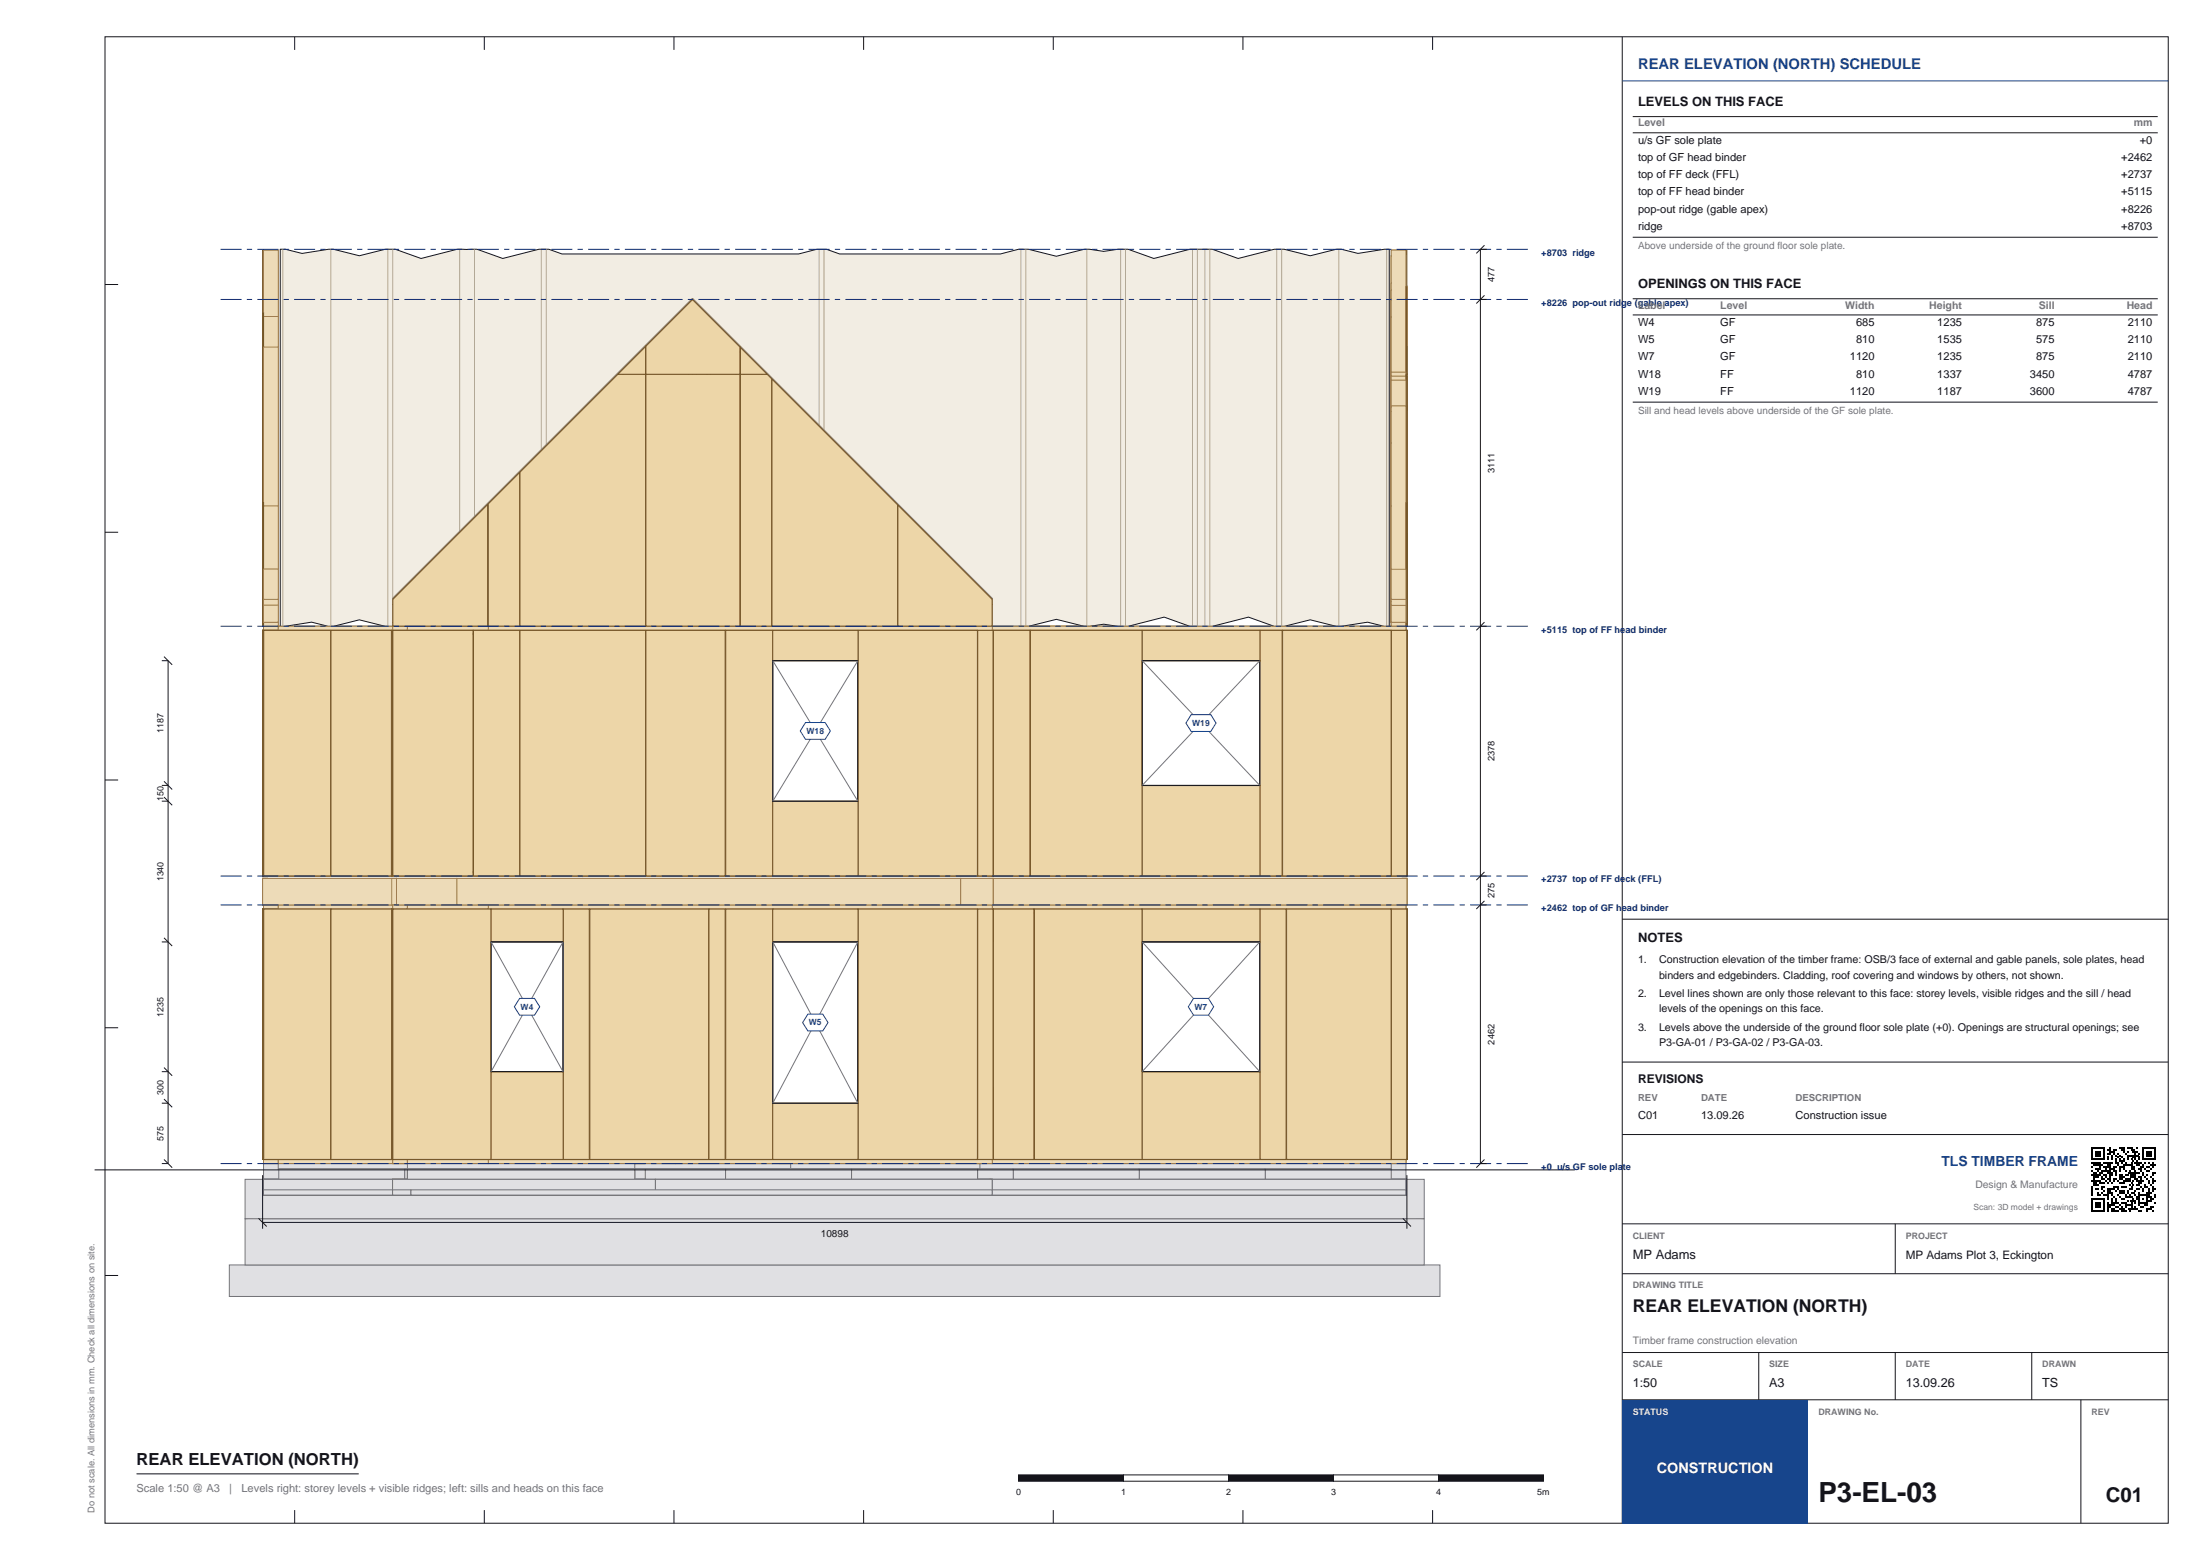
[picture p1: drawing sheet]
<svg xmlns="http://www.w3.org/2000/svg" width="420mm" height="297mm" viewBox="0 0 420 297" stroke-linecap="round" stroke-linejoin="round" font-family="sans-serif">
<defs><g id="words">
<text font-size="5.3" fill="#14141a" x="346.4" y="286">P3-EL-03</text>
<text font-size="3.9" fill="#14141a" x="401.1" y="286">C01</text>
<text font-size="3.4" fill="#14141a" x="311" y="249.7">REAR ELEVATION (NORTH)</text>
<text font-size="3.2" fill="#14141a" x="26" y="279">REAR ELEVATION (NORTH)</text>
<text font-size="2.8" fill="#17458c" x="312" y="13.2">REAR ELEVATION (NORTH) SCHEDULE</text>
<text font-size="2.8" fill="#fff" x="315.6" y="280.5">CONSTRUCTION</text>
<text font-size="2.6" fill="#17458c" x="369.8" y="222">TLS TIMBER FRAME</text>
<g font-size="2.5" fill="#14141a">
<text x="312" y="20.2">LEVELS ON THIS FACE</text>
<text x="312" y="54.9">OPENINGS ON THIS FACE</text>
<text x="312" y="179.3">NOTES</text>
<text x="311" y="239.6">MP Adams</text>
</g>
<g font-size="2.4" fill="#14141a">
<text x="311" y="264.1">1:50</text>
<text x="337" y="264.1">A3</text>
<text x="363" y="264.1">13.09.26</text>
<text x="389" y="264.1">TS</text>
</g>
<text font-size="2.3" fill="#14141a" x="312" y="206.2">REVISIONS</text>
<text font-size="2.2" fill="#14141a" x="363" y="239.6">MP Adams Plot 3, Eckington</text>
<g font-size="2.1" fill="#14141a">
<text x="312" y="27.4">u/s GF sole plate</text>
<text x="407.6" y="27.4">+0</text>
<text x="312" y="30.6">top of GF head binder</text>
<text x="312" y="33.9">top of FF deck (FFL)</text>
<text x="404.1" y="30.6">+2462</text>
<text x="404.1" y="33.9">+2737</text>
<text x="312" y="37.2">top of FF head binder</text>
<text x="312" y="40.5">pop-out ridge (gable apex)</text>
<text x="404.1" y="37.2">+5115</text>
<text x="404.1" y="40.5">+8226</text>
<text x="312" y="43.8">ridge</text>
<text x="404.1" y="43.8">+8703</text>
<text x="312" y="62">W4</text>
<text x="312" y="65.3">W5</text>
<text x="327.7" y="62">GF</text>
<text x="327.7" y="65.3">GF</text>
<text x="353.5" y="62">685</text>
<text x="353.5" y="65.3">810</text>
<text x="369" y="62">1235</text>
<text x="369" y="65.3">1535</text>
<text x="387.8" y="62">875</text>
<text x="387.8" y="65.3">575</text>
<text x="405.3" y="62">2110</text>
<text x="405.3" y="65.3">2110</text>
<text x="312" y="68.6">W7</text>
<text x="312" y="71.9">W18</text>
<text x="327.7" y="68.6">GF</text>
<text x="327.7" y="71.9">FF</text>
<text x="352.4" y="68.6">1120</text>
<text x="353.5" y="71.9">810</text>
<text x="369" y="68.6">1235</text>
<text x="369" y="71.9">1337</text>
<text x="386.7" y="71.9">3450</text>
<text x="387.8" y="68.6">875</text>
<text x="405.3" y="68.6">2110</text>
<text x="405.3" y="71.9">4787</text>
<text x="312" y="75.2">W19</text>
<text x="327.7" y="75.2">FF</text>
<text x="352.4" y="75.2">1120</text>
<text x="369" y="75.2">1187</text>
<text x="386.7" y="75.2">3600</text>
<text x="405.3" y="75.2">4787</text>
<text x="312" y="213">C01</text>
<text x="324" y="213">13.09.26</text>
<text x="342" y="213">Construction issue</text>
</g>
<g font-size="2.1" fill="#73737a">
<text x="26" y="284">Scale 1:50 @ A3</text>
<text x="43.7" y="284">|</text>
<text x="46" y="284">Levels right: storey levels + visible ridges; left: sills and heads on this face</text>
</g>
<g font-size="2" fill="#73737a">
<text x="312" y="24.1">Level</text>
<text x="406.4" y="24.1">mm</text>
<text x="312" y="58.8">Label</text>
<text x="327.7" y="58.8">Level</text>
<text x="351.5" y="58.8">Width</text>
<text x="367.5" y="58.8">Height</text>
<text x="388.3" y="58.8">Sill</text>
<text x="405.1" y="58.8">Head</text>
<text x="376.3" y="226.2">Design &amp; Manufacture</text>
<text x="311" y="255.9">Timber frame construction elevation</text>
</g>
<g font-size="2" fill="#14141a">
<text x="312" y="183.4">1.</text>
<text x="316" y="183.4">Construction elevation of the timber frame: OSB/3 face of external and gable panels, sole plates, head</text>
<text x="312" y="189.8">2.</text>
<text x="316" y="186.3">binders and edgebinders. Cladding, roof covering and windows by others, not shown.</text>
<text x="316" y="189.8">Level lines shown are only those relevant to this face: storey levels, visible ridges and the sill / head</text>
<text x="312" y="196.2">3.</text>
<text x="316" y="192.7">levels of the openings on this face.</text>
<text x="316" y="196.2">Levels above the underside of the ground floor sole plate (+0). Openings are structural openings; see</text>
<text x="316" y="199.1">P3-GA-01 / P3-GA-02 / P3-GA-03.</text>
</g>
<g font-size="1.9" fill="#73737a">
<text x="312" y="47.4">Above underside of the ground floor sole plate.</text>
<text x="312" y="78.8">Sill and head levels above underside of the GF sole plate.</text>
</g>
<text font-size="1.9" fill="#14141a" x="156.4" y="235.5">10898</text>
<g font-size="1.8" fill="#14141a">
<text x="284.6" y="53.7" transform="rotate(-90 284.6 53.7)">477</text>
<text x="284.6" y="90.1" transform="rotate(-90 284.6 90.1)">3111</text>
<text x="284.6" y="145" transform="rotate(-90 284.6 145)">2378</text>
<text x="284.6" y="171" transform="rotate(-90 284.6 171)">275</text>
<text x="284.6" y="198.9" transform="rotate(-90 284.6 198.9)">2462</text>
</g>
<g font-size="1.8" fill="#0d2973">
<text x="293.6" y="48.7">+8703 ridge</text>
<text x="293.6" y="58.2">+8226 pop-out ridge (gable apex)</text>
<text x="293.6" y="120.4">+5115 top of FF head binder</text>
<text x="293.6" y="168">+2737 top of FF deck (FFL)</text>
<text x="293.6" y="173.5">+2462 top of GF head binder</text>
<text x="293.6" y="222.7">+0 u/s GF sole plate</text>
</g>
<g font-size="1.8" fill="#73737a">
<text x="312" y="209.6">REV</text>
<text x="324" y="209.6">DATE</text>
<text x="342" y="209.6">DESCRIPTION</text>
<text x="18" y="288" transform="rotate(-90 18 288)">Do not scale. All dimensions in mm. Check all dimensions on site.</text>
</g>
<g font-size="1.7" fill="#14141a">
<text x="31.1" y="139.5" transform="rotate(-90 31.1 139.5)">1187</text>
<text x="31.1" y="152.4" transform="rotate(-90 31.1 152.4)">150</text>
<text x="31.1" y="167.8" transform="rotate(-90 31.1 167.8)">1340</text>
<text x="31.1" y="193.6" transform="rotate(-90 31.1 193.6)">1235</text>
<text x="31.1" y="208.4" transform="rotate(-90 31.1 208.4)">300</text>
<text x="31.1" y="217.2" transform="rotate(-90 31.1 217.2)">575</text>
<text x="193.5" y="284.6">0</text>
<text x="213.5" y="284.6">1</text>
<text x="233.5" y="284.6">2</text>
<text x="253.5" y="284.6">3</text>
<text x="273.5" y="284.6">4</text>
<text x="292.8" y="284.6">5m</text>
</g>
<g font-size="1.7" fill="#73737a">
<text x="311" y="235.8">CLIENT</text>
<text x="363" y="235.8">PROJECT</text>
<text x="311" y="245.3">DRAWING TITLE</text>
<text x="311" y="260.3">SCALE</text>
<text x="337" y="260.3">SIZE</text>
<text x="363" y="260.3">DATE</text>
<text x="389" y="260.3">DRAWN</text>
<text x="346.4" y="269.3">DRAWING No.</text>
<text x="398.4" y="269.3">REV</text>
</g>
<text font-size="1.7" fill="#d9e6ff" x="311" y="269.3">STATUS</text>
<g font-size="1.6" fill="#17458c">
<text x="153.6" y="139.7">W18</text>
<text x="227.1" y="138.2">W19</text>
<text x="99.2" y="192.2">W4</text>
<text x="154.1" y="195.2">W5</text>
<text x="227.5" y="192.2">W7</text>
</g>
<text font-size="1.6" fill="#73737a" x="375.9" y="230.4">Scan: 3D model + drawings</text>
</g></defs>
<g fill="none" stroke="#14141a" stroke-width=".19">
<path d="M20 7h393v283h-393zM56.1 7v2.5M92.3 7v2.5M128.4 7v2.5M164.5 7v2.5M200.6 7v2.5M236.8 7v2.5M272.9 7v2.5M309 7v283M20 54.2h2.5M20 101.3h2.5M20 148.5h2.5"/>
<path d="M20 195.7h2.5M20 242.8h2.5M56.1 287.5v2.5M92.3 287.5v2.5M128.4 287.5v2.5M164.5 287.5v2.5M200.6 287.5v2.5M236.8 287.5v2.5M272.9 287.5v2.5"/>
</g>
<g fill="#edd6a8" stroke="#735426" stroke-width=".19">
<path d="M50 173.1h3v47.6h-3z" fill-rule="evenodd"/>
<path d="M53 173.1h19.9v47.6h-19.9z" fill-rule="evenodd"/>
<path d="M73 173.1h5v47.6h-5z" fill-rule="evenodd"/>
<path d="M78 173.1h22.4v6.2h-22.4z" fill-rule="evenodd"/>
<path d="M78 204.1h22.4v16.6h-22.4z" fill-rule="evenodd"/>
<path d="M100.4 173.1h20.5v47.6h-20.5z" fill-rule="evenodd"/>
<path d="M121 173.1h17.9v47.6h-17.9z" fill-rule="evenodd"/>
<path d="M139 173.1h5v47.6h-5z" fill-rule="evenodd"/>
<path d="M144 173.1h30v6.2h-30z" fill-rule="evenodd"/>
<path d="M174 173.1h12.9v47.6h-12.9z" fill-rule="evenodd"/>
<path d="M187 173.1h20v47.6h-20z" fill-rule="evenodd"/>
<path d="M207 173.1h5.5v47.6h-5.5z" fill-rule="evenodd"/>
<path d="M212.6 173.1h5v47.6h-5z" fill-rule="evenodd"/>
<path d="M217.6 173.1h22.4v6.2h-22.4z" fill-rule="evenodd"/>
<path d="M217.6 210.1h22.4v10.6h-22.4z" fill-rule="evenodd"/>
<path d="M240 173.1h20.5v47.6h-20.5z" fill-rule="evenodd"/>
<path d="M260.6 173.1h7.2v47.6h-7.2z" fill-rule="evenodd"/>
<path d="M50 120h3v46.8h-3z" fill-rule="evenodd"/>
<path d="M53 120h20.7v46.8h-20.7z" fill-rule="evenodd"/>
<path d="M73.8 120h4.2v46.8h-4.2z" fill-rule="evenodd"/>
<path d="M78 120h22.4v5.8h-22.4z" fill-rule="evenodd"/>
<path d="M78 152.6h22.4v14.2h-22.4z" fill-rule="evenodd"/>
<path d="M100.4 120h21.3v46.8h-21.3z" fill-rule="evenodd"/>
<path d="M121.8 120h23.8v46.8h-23.8z" fill-rule="evenodd"/>
<path d="M145.6 120h4.3v46.8h-4.3z" fill-rule="evenodd"/>
<path d="M149.9 120h18.2v5.8h-18.2z" fill-rule="evenodd"/>
<path d="M149.9 155.6h18.2v11.2h-18.2z" fill-rule="evenodd"/>
<path d="M168.1 120h14.9v46.8h-14.9z" fill-rule="evenodd"/>
<path d="M183 120h10.6v46.8h-10.6z" fill-rule="evenodd"/>
<path d="M193.7 120h19.5v46.8h-19.5z" fill-rule="evenodd"/>
<path d="M213.3 120h4.3v46.8h-4.3z" fill-rule="evenodd"/>
<path d="M217.6 120h22.4v5.8h-22.4z" fill-rule="evenodd"/>
<path d="M217.6 155.6h22.4v11.2h-22.4z" fill-rule="evenodd"/>
<path d="M240 120h21.3v46.8h-21.3z" fill-rule="evenodd"/>
<path d="M261.4 120h6.4v46.8h-6.4z" fill-rule="evenodd"/>
</g>
<g fill="#eddbb8" stroke="#9e7a4d" stroke-width=".19">
<path d="M265 114h2.8v1.1h-2.8z" fill-rule="evenodd"/>
<path d="M50.2 114.1h2.8v1.2h-2.8z" fill-rule="evenodd"/>
<path d="M111 167.2h96v5.1h-96z" fill-rule="evenodd"/>
<path d="M50 167.2h61v5.1h-61z" fill-rule="evenodd"/>
<path d="M207 167.2h61v5.1h-61z" fill-rule="evenodd"/>
<path d="M50.2 173.8h2.8v46.2h-2.8z" fill-rule="evenodd"/>
<path d="M50.2 120.7h2.8v45.3h-2.8z" fill-rule="evenodd"/>
<path d="M265 114.4h2.8v4.1h-2.8z" fill-rule="evenodd"/>
<path d="M50.2 114.5h2.8v4h-2.8z" fill-rule="evenodd"/>
<path d="M76.5 176.4h25.4v2.9h-25.4z" fill-rule="evenodd"/>
<path d="M142.5 176.4h33v2.9h-33z" fill-rule="evenodd"/>
<path d="M216.1 176.4h25.4v2.9h-25.4z" fill-rule="evenodd"/>
<path d="M76.5 122.9h25.4v2.9h-25.4z" fill-rule="evenodd"/>
<path d="M148.4 122.9h21.2v2.9h-21.2z" fill-rule="evenodd"/>
<path d="M216.1 122.9h25.4v2.9h-25.4z" fill-rule="evenodd"/>
</g>
<g fill="#edd6a8" stroke="#735426" stroke-width=".19">
<path d="M267.8 173.1h.2v47.6h-.2z" fill-rule="evenodd"/>
<path d="M267.8 120h.2v46.8h-.2z" fill-rule="evenodd"/>
</g>
<g fill="#eddbb8" stroke="#9e7a4d" stroke-width=".19">
<path d="M50.2 220.8h93.8v.7h-93.8z" fill-rule="evenodd"/>
<path d="M144 220.8h2.2v.7h-2.2z" fill-rule="evenodd"/>
<path d="M174 220.8h68.2v.7h-68.2z" fill-rule="evenodd"/>
<path d="M146.2 220.8h27.8v.7h-27.8z" fill-rule="evenodd"/>
<path d="M242.2 220.8h22.8v.7h-22.8z" fill-rule="evenodd"/>
<path d="M50.2 172.3h96v.7h-96z" fill-rule="evenodd"/>
<path d="M146.2 172.3h96v.7h-96z" fill-rule="evenodd"/>
<path d="M242.2 172.3h22.8v.7h-22.8z" fill-rule="evenodd"/>
<path d="M53 220h19.9v.8h-19.9z" fill-rule="evenodd"/>
<path d="M53 173h19.9v.8h-19.9z" fill-rule="evenodd"/>
<path d="M53 173.8h.8v46.2h-.8z" fill-rule="evenodd"/>
<path d="M62.6 173.8h.8v46.2h-.8z" fill-rule="evenodd"/>
<path d="M72.2 173.8h.7v46.2h-.7z" fill-rule="evenodd"/>
<path d="M73 220h48v.8h-48z" fill-rule="evenodd"/>
<path d="M73 173h48v.8h-48z" fill-rule="evenodd"/>
<path d="M73 173.8h.7v46.2h-.7z" fill-rule="evenodd"/>
<path d="M74.6 173.8h.8v46.2h-.8z" fill-rule="evenodd"/>
<path d="M110.6 173.8h.8v46.2h-.8z" fill-rule="evenodd"/>
<path d="M120.2 173.8h.8v46.2h-.8z" fill-rule="evenodd"/>
<path d="M75.7 173.8h.8v46.2h-.8z" fill-rule="evenodd"/>
<path d="M101.9 173.8h.8v46.2h-.8z" fill-rule="evenodd"/>
<path d="M77.3 179.3h.7v40.7h-.7z" fill-rule="evenodd"/>
<path d="M76.5 179.3h.8v40.7h-.8z" fill-rule="evenodd"/>
<path d="M100.4 179.3h.8v40.7h-.8z" fill-rule="evenodd"/>
<path d="M101.2 179.3h.7v40.7h-.7z" fill-rule="evenodd"/>
<path d="M76.5 175.7h25.4v.7h-25.4z" fill-rule="evenodd"/>
<path d="M77.6 173.8h.8v1.9h-.8z" fill-rule="evenodd"/>
<path d="M100 173.8h.8v1.9h-.8z" fill-rule="evenodd"/>
<path d="M84.6 173.8h.7v1.9h-.7z" fill-rule="evenodd"/>
<path d="M96.6 173.8h.8v1.9h-.8z" fill-rule="evenodd"/>
<path d="M78 204h22.4v.8h-22.4z" fill-rule="evenodd"/>
<path d="M78 204.8h.8v15.2h-.8z" fill-rule="evenodd"/>
<path d="M99.6 204.8h.8v15.2h-.8z" fill-rule="evenodd"/>
<path d="M84.6 204.8h.7v15.2h-.7z" fill-rule="evenodd"/>
<path d="M96.6 204.8h.8v15.2h-.8z" fill-rule="evenodd"/>
<path d="M121 220h17.9v.8h-17.9z" fill-rule="evenodd"/>
<path d="M121 173h17.9v.8h-17.9z" fill-rule="evenodd"/>
<path d="M121 173.8h.8v46.2h-.8z" fill-rule="evenodd"/>
<path d="M122.6 173.8h.8v46.2h-.8z" fill-rule="evenodd"/>
<path d="M134.6 173.8h.8v46.2h-.8z" fill-rule="evenodd"/>
<path d="M138.2 173.8h.7v46.2h-.7z" fill-rule="evenodd"/>
<path d="M123.8 173.8h.8v46.2h-.8z" fill-rule="evenodd"/>
<path d="M139 220h5v.8h-5z" fill-rule="evenodd"/>
<path d="M174 220h13v.8h-13z" fill-rule="evenodd"/>
<path d="M144 220h30v.8h-30z" fill-rule="evenodd"/>
<path d="M139 173h48v.8h-48z" fill-rule="evenodd"/>
<path d="M139 173.8h.7v46.2h-.7z" fill-rule="evenodd"/>
<path d="M182.6 173.8h.8v46.2h-.8z" fill-rule="evenodd"/>
<path d="M186.2 173.8h.8v46.2h-.8z" fill-rule="evenodd"/>
<path d="M141.7 173.8h.8v46.2h-.8z" fill-rule="evenodd"/>
<path d="M175.5 173.8h.8v46.2h-.8z" fill-rule="evenodd"/>
<path d="M143.2 179.3h.8v40.7h-.8z" fill-rule="evenodd"/>
<path d="M142.5 179.3h.7v40.7h-.7z" fill-rule="evenodd"/>
<path d="M174 179.3h.8v40.7h-.8z" fill-rule="evenodd"/>
<path d="M174.8 179.3h.7v40.7h-.7z" fill-rule="evenodd"/>
<path d="M142.5 175.7h33v.7h-33z" fill-rule="evenodd"/>
<path d="M143.6 173.8h.8v1.9h-.8z" fill-rule="evenodd"/>
<path d="M173.6 173.8h.8v1.9h-.8z" fill-rule="evenodd"/>
<path d="M150.6 173.8h.7v1.9h-.7z" fill-rule="evenodd"/>
<path d="M162.6 173.8h.7v1.9h-.7z" fill-rule="evenodd"/>
<path d="M187 220h25.5v.8h-25.5z" fill-rule="evenodd"/>
<path d="M187 173h25.5v.8h-25.5z" fill-rule="evenodd"/>
<path d="M194.6 173.8h.8v46.2h-.8z" fill-rule="evenodd"/>
<path d="M206.6 173.8h.8v46.2h-.8z" fill-rule="evenodd"/>
<path d="M211.7 173.8h.8v46.2h-.8z" fill-rule="evenodd"/>
<path d="M189.2 173.8h.7v46.2h-.7z" fill-rule="evenodd"/>
<path d="M212.5 220h48v.8h-48z" fill-rule="evenodd"/>
<path d="M212.5 173h48v.8h-48z" fill-rule="evenodd"/>
<path d="M212.5 173.8h.8v46.2h-.8z" fill-rule="evenodd"/>
<path d="M242.6 173.8h.8v46.2h-.8z" fill-rule="evenodd"/>
<path d="M254.6 173.8h.8v46.2h-.8z" fill-rule="evenodd"/>
<path d="M259.8 173.8h.7v46.2h-.7z" fill-rule="evenodd"/>
<path d="M215.3 173.8h.8v46.2h-.8z" fill-rule="evenodd"/>
<path d="M241.5 173.8h.8v46.2h-.8z" fill-rule="evenodd"/>
<path d="M216.8 179.3h.8v40.7h-.8z" fill-rule="evenodd"/>
<path d="M216.1 179.3h.7v40.7h-.7z" fill-rule="evenodd"/>
<path d="M240 179.3h.7v40.7h-.7z" fill-rule="evenodd"/>
<path d="M240.7 179.3h.8v40.7h-.8z" fill-rule="evenodd"/>
<path d="M216.1 175.7h25.4v.7h-25.4z" fill-rule="evenodd"/>
<path d="M217.2 173.8h.8v1.9h-.8z" fill-rule="evenodd"/>
<path d="M239.6 173.8h.8v1.9h-.8z" fill-rule="evenodd"/>
<path d="M224.2 173.8h.7v1.9h-.7z" fill-rule="evenodd"/>
<path d="M236.2 173.8h.7v1.9h-.7z" fill-rule="evenodd"/>
<path d="M217.6 210h22.4v.8h-22.4z" fill-rule="evenodd"/>
<path d="M217.6 210.8h.8v9.2h-.8z" fill-rule="evenodd"/>
<path d="M239.2 210.8h.8v9.2h-.8z" fill-rule="evenodd"/>
<path d="M224.2 210.8h.7v9.2h-.7z" fill-rule="evenodd"/>
<path d="M236.2 210.8h.7v9.2h-.7z" fill-rule="evenodd"/>
<path d="M260.6 220h7.2v.8h-7.2z" fill-rule="evenodd"/>
<path d="M260.6 173h7.2v.8h-7.2z" fill-rule="evenodd"/>
<path d="M260.6 173.8h.7v46.2h-.7z" fill-rule="evenodd"/>
<path d="M267 173.8h.8v46.2h-.8z" fill-rule="evenodd"/>
<path d="M50.2 119.2h96v.8h-96z" fill-rule="evenodd"/>
<path d="M146.2 119.2h96v.8h-96z" fill-rule="evenodd"/>
<path d="M242.2 119.2h22.8v.8h-22.8z" fill-rule="evenodd"/>
<path d="M53 166h20.7v.8h-20.7z" fill-rule="evenodd"/>
<path d="M53 120h20.7v.7h-20.7z" fill-rule="evenodd"/>
<path d="M53 120.7h.8v45.3h-.8z" fill-rule="evenodd"/>
<path d="M62.6 120.7h.8v45.3h-.8z" fill-rule="evenodd"/>
<path d="M72.9 120.7h.8v45.3h-.8z" fill-rule="evenodd"/>
<path d="M73.7 166h48v.8h-48z" fill-rule="evenodd"/>
<path d="M73.7 120h48v.7h-48z" fill-rule="evenodd"/>
<path d="M73.7 120.7h.8v45.3h-.8z" fill-rule="evenodd"/>
<path d="M74.6 120.7h.8v45.3h-.8z" fill-rule="evenodd"/>
<path d="M110.6 120.7h.8v45.3h-.8z" fill-rule="evenodd"/>
<path d="M121 120.7h.7v45.3h-.7z" fill-rule="evenodd"/>
<path d="M102.8 120.7h.8v45.3h-.8z" fill-rule="evenodd"/>
<path d="M103.6 120.7h.7v45.3h-.7z" fill-rule="evenodd"/>
<path d="M75.7 120.7h.8v45.3h-.8z" fill-rule="evenodd"/>
<path d="M101.9 120.7h.8v45.3h-.8z" fill-rule="evenodd"/>
<path d="M77.3 125.8h.7v40.2h-.7z" fill-rule="evenodd"/>
<path d="M76.5 125.8h.8v40.2h-.8z" fill-rule="evenodd"/>
<path d="M100.4 125.8h.8v40.2h-.8z" fill-rule="evenodd"/>
<path d="M101.2 125.8h.7v40.2h-.7z" fill-rule="evenodd"/>
<path d="M76.5 122.1h25.4v.8h-25.4z" fill-rule="evenodd"/>
<path d="M77.6 120.7h.8v1.4h-.8z" fill-rule="evenodd"/>
<path d="M100 120.7h.8v1.4h-.8z" fill-rule="evenodd"/>
<path d="M85.3 120.7h.8v1.4h-.8z" fill-rule="evenodd"/>
<path d="M97.4 120.7h.7v1.4h-.7z" fill-rule="evenodd"/>
<path d="M78 152.5h22.4v.8h-22.4z" fill-rule="evenodd"/>
<path d="M78 153.3h.8v12.7h-.8z" fill-rule="evenodd"/>
<path d="M99.6 153.3h.8v12.7h-.8z" fill-rule="evenodd"/>
<path d="M85.3 153.3h.8v12.7h-.8z" fill-rule="evenodd"/>
<path d="M97.4 153.3h.7v12.7h-.7z" fill-rule="evenodd"/>
<path d="M121.8 166h23.8v.8h-23.8z" fill-rule="evenodd"/>
<path d="M121.8 120h23.8v.7h-23.8z" fill-rule="evenodd"/>
<path d="M121.8 120.7h.7v45.3h-.7z" fill-rule="evenodd"/>
<path d="M122.6 120.7h.8v45.3h-.8z" fill-rule="evenodd"/>
<path d="M134.6 120.7h.8v45.3h-.8z" fill-rule="evenodd"/>
<path d="M144.8 120.7h.8v45.3h-.8z" fill-rule="evenodd"/>
<path d="M138 120.7h.8v45.3h-.8z" fill-rule="evenodd"/>
<path d="M138.8 120.7h.7v45.3h-.7z" fill-rule="evenodd"/>
<path d="M129.1 120.7h.8v45.3h-.8z" fill-rule="evenodd"/>
<path d="M145.6 166h48v.8h-48z" fill-rule="evenodd"/>
<path d="M145.6 120h48v.7h-48z" fill-rule="evenodd"/>
<path d="M145.6 120.7h.8v45.3h-.8z" fill-rule="evenodd"/>
<path d="M146.6 120.7h.8v45.3h-.8z" fill-rule="evenodd"/>
<path d="M170.6 120.7h.8v45.3h-.8z" fill-rule="evenodd"/>
<path d="M182.6 120.7h.8v45.3h-.8z" fill-rule="evenodd"/>
<path d="M192.9 120.7h.7v45.3h-.7z" fill-rule="evenodd"/>
<path d="M151.6 120.7h.8v1.4h-.8z" fill-rule="evenodd"/>
<path d="M152.4 120.7h.7v1.4h-.7z" fill-rule="evenodd"/>
<path d="M155.7 120.7h.8v1.4h-.8z" fill-rule="evenodd"/>
<path d="M156.5 120.7h.7v1.4h-.7z" fill-rule="evenodd"/>
<path d="M186.2 120.7h.8v45.3h-.8z" fill-rule="evenodd"/>
<path d="M147.6 120.7h.8v45.3h-.8z" fill-rule="evenodd"/>
<path d="M169.6 120.7h.8v45.3h-.8z" fill-rule="evenodd"/>
<path d="M149.1 125.8h.8v40.2h-.8z" fill-rule="evenodd"/>
<path d="M148.4 125.8h.7v40.2h-.7z" fill-rule="evenodd"/>
<path d="M168.1 125.8h.8v40.2h-.8z" fill-rule="evenodd"/>
<path d="M168.9 125.8h.7v40.2h-.7z" fill-rule="evenodd"/>
<path d="M148.4 122.1h21.2v.8h-21.2z" fill-rule="evenodd"/>
<path d="M149.5 120.7h.8v1.4h-.8z" fill-rule="evenodd"/>
<path d="M167.7 120.7h.8v1.4h-.8z" fill-rule="evenodd"/>
<path d="M157.2 120.7h.8v1.4h-.8z" fill-rule="evenodd"/>
<path d="M149.9 155.5h18.2v.8h-18.2z" fill-rule="evenodd"/>
<path d="M149.9 156.3h.8v9.7h-.8z" fill-rule="evenodd"/>
<path d="M167.3 156.3h.8v9.7h-.8z" fill-rule="evenodd"/>
<path d="M157.2 156.3h.8v9.7h-.8z" fill-rule="evenodd"/>
<path d="M193.7 166h19.6v.8h-19.6z" fill-rule="evenodd"/>
<path d="M193.7 120h19.6v.7h-19.6z" fill-rule="evenodd"/>
<path d="M193.7 120.7h.7v45.3h-.7z" fill-rule="evenodd"/>
<path d="M206.6 120.7h.8v45.3h-.8z" fill-rule="evenodd"/>
<path d="M212.5 120.7h.8v45.3h-.8z" fill-rule="evenodd"/>
<path d="M194.4 120.7h.8v45.3h-.8z" fill-rule="evenodd"/>
<path d="M195.2 120.7h.7v45.3h-.7z" fill-rule="evenodd"/>
<path d="M213.3 166h48v.8h-48z" fill-rule="evenodd"/>
<path d="M213.3 120h48v.7h-48z" fill-rule="evenodd"/>
<path d="M213.3 120.7h.8v45.3h-.8z" fill-rule="evenodd"/>
<path d="M242.6 120.7h.8v45.3h-.8z" fill-rule="evenodd"/>
<path d="M254.6 120.7h.8v45.3h-.8z" fill-rule="evenodd"/>
<path d="M260.5 120.7h.8v45.3h-.8z" fill-rule="evenodd"/>
<path d="M229.2 120.7h.8v1.4h-.8z" fill-rule="evenodd"/>
<path d="M230 120.7h.7v1.4h-.7z" fill-rule="evenodd"/>
<path d="M226.8 120.7h.8v1.4h-.8z" fill-rule="evenodd"/>
<path d="M227.6 120.7h.8v1.4h-.8z" fill-rule="evenodd"/>
<path d="M215.3 120.7h.8v45.3h-.8z" fill-rule="evenodd"/>
<path d="M241.5 120.7h.8v45.3h-.8z" fill-rule="evenodd"/>
<path d="M216.8 125.8h.8v40.2h-.8z" fill-rule="evenodd"/>
<path d="M216.1 125.8h.7v40.2h-.7z" fill-rule="evenodd"/>
<path d="M240 125.8h.7v40.2h-.7z" fill-rule="evenodd"/>
<path d="M240.7 125.8h.8v40.2h-.8z" fill-rule="evenodd"/>
<path d="M216.1 122.1h25.4v.8h-25.4z" fill-rule="evenodd"/>
<path d="M217.2 120.7h.8v1.4h-.8z" fill-rule="evenodd"/>
<path d="M239.6 120.7h.8v1.4h-.8z" fill-rule="evenodd"/>
<path d="M224.9 120.7h.8v1.4h-.8z" fill-rule="evenodd"/>
<path d="M236.9 120.7h.8v1.4h-.8z" fill-rule="evenodd"/>
<path d="M217.6 155.5h22.4v.8h-22.4z" fill-rule="evenodd"/>
<path d="M217.6 156.3h.8v9.7h-.8z" fill-rule="evenodd"/>
<path d="M239.2 156.3h.8v9.7h-.8z" fill-rule="evenodd"/>
<path d="M224.9 156.3h.8v9.7h-.8z" fill-rule="evenodd"/>
<path d="M236.9 156.3h.8v9.7h-.8z" fill-rule="evenodd"/>
<path d="M261.3 166h6.5v.8h-6.5z" fill-rule="evenodd"/>
<path d="M261.3 120h6.5v.7h-6.5z" fill-rule="evenodd"/>
<path d="M261.3 120.7h.8v45.3h-.8z" fill-rule="evenodd"/>
<path d="M267 120.7h.8v45.3h-.8z" fill-rule="evenodd"/>
<path d="M76.5 176.4h25.4v2.9h-25.4z" fill-rule="evenodd"/>
<path d="M142.5 176.4h33v2.9h-33z" fill-rule="evenodd"/>
<path d="M216.1 176.4h25.4v2.9h-25.4z" fill-rule="evenodd"/>
<path d="M76.5 122.9h25.4v2.9h-25.4z" fill-rule="evenodd"/>
<path d="M148.4 122.9h21.2v2.9h-21.2z" fill-rule="evenodd"/>
<path d="M216.1 122.9h25.4v2.9h-25.4z" fill-rule="evenodd"/>
</g>
<path d="M50.2 226.5h214.1v1h-214.1z" fill-rule="evenodd" fill="#e0e0e3" stroke="#73737a" stroke-width=".19"/>
<g fill="#eddbb8" stroke="#9e7a4d" stroke-width=".19">
<path d="M52.2 173.8h.8v46.2h-.8z" fill-rule="evenodd"/>
<path d="M52.2 120.8h.8v45.2h-.8z" fill-rule="evenodd"/>
<path d="M76.5 176.4h25.4v2.9h-25.4z" fill-rule="evenodd"/>
<path d="M142.5 176.4h33v2.9h-33z" fill-rule="evenodd"/>
<path d="M216.1 176.4h25.4v2.9h-25.4z" fill-rule="evenodd"/>
<path d="M76.5 122.9h25.4v2.9h-25.4z" fill-rule="evenodd"/>
<path d="M148.4 122.9h21.2v2.9h-21.2z" fill-rule="evenodd"/>
<path d="M216.1 122.9h25.4v2.9h-25.4z" fill-rule="evenodd"/>
<path d="M124.6 173.8h2.8v46.2h-2.8z" fill-rule="evenodd"/>
<path d="M187 173.8h2.2v46.2h-2.2z" fill-rule="evenodd"/>
<path d="M264.2 173.8h2.8v46.2h-2.8z" fill-rule="evenodd"/>
<path d="M129.9 120.7h1.8v45.3h-1.8z" fill-rule="evenodd"/>
<path d="M187 120.8h2.8v45.2h-2.8z" fill-rule="evenodd"/>
<path d="M264.2 120.8h2.8v45.2h-2.8z" fill-rule="evenodd"/>
</g>
<path d="M264.3 226.5h3.5v1h-3.5z" fill-rule="evenodd" fill="#e0e0e3" stroke="#73737a" stroke-width=".19"/>
<g fill="#eddbb8" stroke="#9e7a4d" stroke-width=".19">
<path d="M265 173.8h2.8v46.2h-2.8z" fill-rule="evenodd"/>
<path d="M265 120.7h2.8v45.3h-2.8z" fill-rule="evenodd"/>
</g>
<g fill="#edd6a8" stroke="#735426" stroke-width=".19">
<path d="M50 173.1h.2v47.6h-.2z" fill-rule="evenodd"/>
<path d="M50 120h.2v46.8h-.2z" fill-rule="evenodd"/>
</g>
<g fill="#eddbb8" stroke="#9e7a4d" stroke-width=".19">
<path d="M186.8 220.8h2.8v.7h-2.8z" fill-rule="evenodd"/>
<path d="M186.8 172.3h2.8v.7h-2.8z" fill-rule="evenodd"/>
<path d="M186.8 220.8h2.8v.7h-2.8z" fill-rule="evenodd"/>
</g>
<path d="M50.2 226.5h3.5v1h-3.5z" fill-rule="evenodd" fill="#e0e0e3" stroke="#73737a" stroke-width=".19"/>
<g fill="#eddbb8" stroke="#9e7a4d" stroke-width=".19">
<path d="M265 173.8h2.8v46.2h-2.8z" fill-rule="evenodd"/>
<path d="M50.2 173.8h2.8v46.2h-2.8z" fill-rule="evenodd"/>
<path d="M265 120.7h2.8v45.3h-2.8z" fill-rule="evenodd"/>
<path d="M50.2 120.7h2.8v45.3h-2.8z" fill-rule="evenodd"/>
<path d="M265 108.2h2.8v10.3h-2.8z" fill-rule="evenodd"/>
<path d="M50.2 108.4h2.8v10.1h-2.8z" fill-rule="evenodd"/>
</g>
<g fill="#e0e0e3" stroke="#73737a" stroke-width=".19">
<path d="M188.6 224.5h79.2v3h-79.2z" fill-rule="evenodd"/>
<path d="M124.8 224.5h63.8v3h-63.8z" fill-rule="evenodd"/>
<path d="M50.2 224.5h74.6v3h-74.6z" fill-rule="evenodd"/>
</g>
<g fill="#edd6a8" stroke="#735426" stroke-width=".19">
<path d="M267.8 95.6h.2v23.6h-.2z" fill-rule="evenodd"/>
<path d="M50 95.8h.2v23.4h-.2z" fill-rule="evenodd"/>
</g>
<g fill="#eddbb8" stroke="#9e7a4d" stroke-width=".19">
<path d="M267.1 167.2h.9v5.1h-.9z" fill-rule="evenodd"/>
<path d="M50 167.2h.9v5.1h-.9z" fill-rule="evenodd"/>
<path d="M129.5 119.2h1.8v.8h-1.8z" fill-rule="evenodd"/>
</g>
<g fill="#edd6a8" stroke="#735426" stroke-width=".19">
<path d="M267.8 173.1h.2v47.6h-.2z" fill-rule="evenodd"/>
<path d="M267.8 120h.2v46.8h-.2z" fill-rule="evenodd"/>
</g>
<g fill="#e0e0e3" stroke="#73737a" stroke-width=".19">
<path d="M264.3 226.5h3.5v1h-3.5z" fill-rule="evenodd"/>
<path d="M186.9 226.5h3.5v1h-3.5z" fill-rule="evenodd"/>
<path d="M123.1 226.5h3.5v1h-3.5z" fill-rule="evenodd"/>
<path d="M50.2 226.5h3.5v1h-3.5z" fill-rule="evenodd"/>
</g>
<path d="M186.8 220.8h2.8v.7h-2.8z" fill-rule="evenodd" fill="#eddbb8" stroke="#9e7a4d" stroke-width=".19"/>
<g fill="#edd6a8" stroke="#735426" stroke-width=".19">
<path d="M50 173.1h.2v47.6h-.2z" fill-rule="evenodd"/>
<path d="M50 120h.2v46.8h-.2z" fill-rule="evenodd"/>
</g>
<g fill="#e0e0e3" stroke="#73737a" stroke-width=".19">
<path d="M188.6 224.5h79.2v3h-79.2z" fill-rule="evenodd"/>
<path d="M124.8 224.5h63.8v3h-63.8z" fill-rule="evenodd"/>
<path d="M50.2 224.5h74.6v3h-74.6z" fill-rule="evenodd"/>
</g>
<g fill="#eddbb8" stroke="#9e7a4d" stroke-width=".19">
<path d="M50.2 118.5h2.8v.7h-2.8z" fill-rule="evenodd"/>
<path d="M50.2 77.3h2.8v37.9h-2.8z" fill-rule="evenodd"/>
<path d="M265 173.8h2.8v46.2h-2.8z" fill-rule="evenodd"/>
<path d="M50.2 173.8h2.8v46.2h-2.8z" fill-rule="evenodd"/>
<path d="M265 120.7h2.8v45.3h-2.8z" fill-rule="evenodd"/>
<path d="M50.2 120.7h2.8v45.3h-2.8z" fill-rule="evenodd"/>
<path d="M265 96.2h2.8v22.3h-2.8z" fill-rule="evenodd"/>
<path d="M50.2 96.4h2.8v22.1h-2.8z" fill-rule="evenodd"/>
<path d="M50.2 220.8h2.8v.7h-2.8z" fill-rule="evenodd"/>
<path d="M50.2 172.3h2.8v.7h-2.8z" fill-rule="evenodd"/>
<path d="M50.2 119.2h2.8v.8h-2.8z" fill-rule="evenodd"/>
<path d="M50.2 166h2.8v.8h-2.8z" fill-rule="evenodd"/>
<path d="M50.2 120h2.8v.7h-2.8z" fill-rule="evenodd"/>
<path d="M50.2 220h2.8v.8h-2.8z" fill-rule="evenodd"/>
<path d="M50.2 173h2.8v.8h-2.8z" fill-rule="evenodd"/>
</g>
<g fill="#e0e0e3" stroke="#73737a" stroke-width=".19">
<path d="M50.2 226.5h3.5v1h-3.5z" fill-rule="evenodd"/>
<path d="M123.1 226.5h3.5v1h-3.5z" fill-rule="evenodd"/>
<path d="M186.9 226.5h3.5v1h-3.5z" fill-rule="evenodd"/>
<path d="M264.3 226.5h3.5v1h-3.5z" fill-rule="evenodd"/>
</g>
<g fill="#eddbb8" stroke="#9e7a4d" stroke-width=".19">
<path d="M50.2 173.8h2.8v46.2h-2.8z" fill-rule="evenodd"/>
<path d="M50.2 120.7h2.8v45.3h-2.8z" fill-rule="evenodd"/>
<path d="M265 118.5h2.8v.7h-2.8z" fill-rule="evenodd"/>
<path d="M265 66h2.8v49.1h-2.8z" fill-rule="evenodd"/>
<path d="M50.2 179.3h2.8v40.7h-2.8z" fill-rule="evenodd"/>
<path d="M50.2 125.8h2.8v40.2h-2.8z" fill-rule="evenodd"/>
<path d="M50.2 179.3h2.8v40.7h-2.8z" fill-rule="evenodd"/>
<path d="M50.2 125.8h2.8v40.2h-2.8z" fill-rule="evenodd"/>
<path d="M50.2 173.8h2.8v1.9h-2.8z" fill-rule="evenodd"/>
<path d="M50.2 120.7h2.8v1.4h-2.8z" fill-rule="evenodd"/>
<path d="M50.2 207.8h2.8v12.2h-2.8z" fill-rule="evenodd"/>
<path d="M50.2 153.3h2.8v12.7h-2.8z" fill-rule="evenodd"/>
<path d="M265 220h2.8v.8h-2.8z" fill-rule="evenodd"/>
<path d="M265 173h2.8v.8h-2.8z" fill-rule="evenodd"/>
<path d="M265 166h2.8v.8h-2.8z" fill-rule="evenodd"/>
<path d="M265 120h2.8v.7h-2.8z" fill-rule="evenodd"/>
</g>
<g fill="#e0e0e3" stroke="#73737a" stroke-width=".19">
<path d="M241 222.5h24v2h-24z" fill-rule="evenodd"/>
<path d="M217 222.5h24v2h-24z" fill-rule="evenodd"/>
<path d="M193 222.5h24v2h-24z" fill-rule="evenodd"/>
<path d="M188.5 222.5h4.5v2h-4.5z" fill-rule="evenodd"/>
<path d="M162.6 222.5h24v2h-24z" fill-rule="evenodd"/>
<path d="M138.6 222.5h24v2h-24z" fill-rule="evenodd"/>
<path d="M127 222.5h11.6v2h-11.6z" fill-rule="evenodd"/>
<path d="M101.1 222.5h24v2h-24z" fill-rule="evenodd"/>
<path d="M77.1 222.5h24v2h-24z" fill-rule="evenodd"/>
<path d="M53.1 222.5h24v2h-24z" fill-rule="evenodd"/>
</g>
<path d="M50 77.3h.2v41.9h-.2z" fill-rule="evenodd" fill="#edd6a8" stroke="#735426" stroke-width=".19"/>
<g fill="#e0e0e3" stroke="#73737a" stroke-width=".19">
<path d="M188.6 224.5h79.2v3h-79.2z" fill-rule="evenodd"/>
<path d="M124.8 224.5h63.8v3h-63.8z" fill-rule="evenodd"/>
<path d="M50.2 224.5h74.6v3h-74.6z" fill-rule="evenodd"/>
</g>
<path d="M265 173.8h2.8v46.2h-2.8z" fill-rule="evenodd" fill="#eddbb8" stroke="#9e7a4d" stroke-width=".19"/>
<path d="M267.8 173.1h.2v47.6h-.2z" fill-rule="evenodd" fill="#edd6a8" stroke="#735426" stroke-width=".19"/>
<path d="M265 120.7h2.8v45.3h-2.8z" fill-rule="evenodd" fill="#eddbb8" stroke="#9e7a4d" stroke-width=".19"/>
<path d="M267.8 120h.2v46.8h-.2z" fill-rule="evenodd" fill="#edd6a8" stroke="#735426" stroke-width=".19"/>
<path d="M265 84.2h2.8v34.3h-2.8z" fill-rule="evenodd" fill="#eddbb8" stroke="#9e7a4d" stroke-width=".19"/>
<path d="M267.8 71.6h.2v47.6h-.2z" fill-rule="evenodd" fill="#edd6a8" stroke="#735426" stroke-width=".19"/>
<g fill="#eddbb8" stroke="#9e7a4d" stroke-width=".19">
<path d="M50.2 84.4h2.8v34.1h-2.8z" fill-rule="evenodd"/>
<path d="M50.2 120.7h2.8v1.4h-2.8z" fill-rule="evenodd"/>
<path d="M50.2 153.3h2.8v12.7h-2.8z" fill-rule="evenodd"/>
<path d="M50.2 173.8h2.8v1.9h-2.8z" fill-rule="evenodd"/>
<path d="M50.2 207.8h2.8v12.2h-2.8z" fill-rule="evenodd"/>
<path d="M52.1 176.4h.9v2.9h-.9z" fill-rule="evenodd"/>
<path d="M51.2 176.4h.9v2.9h-.9z" fill-rule="evenodd"/>
<path d="M50.3 176.4h.9v2.9h-.9z" fill-rule="evenodd"/>
<path d="M50.2 175.7h2.8v.7h-2.8z" fill-rule="evenodd"/>
<path d="M50.2 207h2.8v.8h-2.8z" fill-rule="evenodd"/>
</g>
<g fill="#edd6a8" stroke="#735426" stroke-width=".19">
<path d="M50 173.1h.2v6.2h-.2z" fill-rule="evenodd"/>
<path d="M50 207.1h.2v13.6h-.2z" fill-rule="evenodd"/>
</g>
<g fill="#eddbb8" stroke="#9e7a4d" stroke-width=".19">
<path d="M52.1 122.9h.9v2.9h-.9z" fill-rule="evenodd"/>
<path d="M51.2 122.9h.9v2.9h-.9z" fill-rule="evenodd"/>
<path d="M50.3 122.9h.9v2.9h-.9z" fill-rule="evenodd"/>
<path d="M50.2 122.1h2.8v.8h-2.8z" fill-rule="evenodd"/>
<path d="M50.2 152.5h2.8v.8h-2.8z" fill-rule="evenodd"/>
</g>
<g fill="#edd6a8" stroke="#735426" stroke-width=".19">
<path d="M50 120h.2v5.8h-.2z" fill-rule="evenodd"/>
<path d="M50 152.6h.2v14.2h-.2z" fill-rule="evenodd"/>
</g>
<g fill="#e0e0e3" stroke="#73737a" stroke-width=".19">
<path d="M50.2 226.5h3.5v1h-3.5z" fill-rule="evenodd"/>
<path d="M123.1 226.5h3.5v1h-3.5z" fill-rule="evenodd"/>
<path d="M186.9 226.5h3.5v1h-3.5z" fill-rule="evenodd"/>
<path d="M264.3 226.5h3.5v1h-3.5z" fill-rule="evenodd"/>
</g>
<g fill="#eddbb8" stroke="#9e7a4d" stroke-width=".19">
<path d="M50.2 78.4h2.8v40.1h-2.8z" fill-rule="evenodd"/>
<path d="M50.2 77.6h2.8v40.9h-2.8z" fill-rule="evenodd"/>
</g>
<g fill="#e0e0e3" stroke="#73737a" stroke-width=".19">
<path d="M188.6 224.5h79.2v3h-79.2z" fill-rule="evenodd"/>
<path d="M124.8 224.5h63.8v3h-63.8z" fill-rule="evenodd"/>
<path d="M50.2 224.5h74.6v3h-74.6z" fill-rule="evenodd"/>
</g>
<g fill="#eddbb8" stroke="#9e7a4d" stroke-width=".19">
<path d="M50.2 207.8h2.8v12.2h-2.8z" fill-rule="evenodd"/>
<path d="M50.2 153.3h2.8v12.7h-2.8z" fill-rule="evenodd"/>
<path d="M50.2 173.8h2.8v1.9h-2.8z" fill-rule="evenodd"/>
<path d="M50.2 120.7h2.8v1.4h-2.8z" fill-rule="evenodd"/>
<path d="M50.2 179.3h2.8v40.7h-2.8z" fill-rule="evenodd"/>
<path d="M50.2 125.8h2.8v40.2h-2.8z" fill-rule="evenodd"/>
<path d="M50.2 179.3h2.8v40.7h-2.8z" fill-rule="evenodd"/>
<path d="M50.2 125.8h2.8v40.2h-2.8z" fill-rule="evenodd"/>
<path d="M50.2 173.8h2.8v46.2h-2.8z" fill-rule="evenodd"/>
<path d="M50.2 120.7h2.8v45.3h-2.8z" fill-rule="evenodd"/>
</g>
<g fill="#edd6a8" stroke="#735426" stroke-width=".19">
<path d="M50 120h.2v46.8h-.2z" fill-rule="evenodd"/>
<path d="M50 173.1h.2v47.6h-.2z" fill-rule="evenodd"/>
</g>
<g fill="#eddbb8" stroke="#9e7a4d" stroke-width=".19">
<path d="M265 173.8h2.8v46.2h-2.8z" fill-rule="evenodd"/>
<path d="M50.2 173.8h2.8v46.2h-2.8z" fill-rule="evenodd"/>
<path d="M265 120.7h2.8v45.3h-2.8z" fill-rule="evenodd"/>
<path d="M265 72.2h2.8v46.3h-2.8z" fill-rule="evenodd"/>
<path d="M50.2 72.4h2.8v46.1h-2.8z" fill-rule="evenodd"/>
<path d="M50.2 120.7h2.8v45.3h-2.8z" fill-rule="evenodd"/>
</g>
<g fill="#e0e0e3" stroke="#73737a" stroke-width=".19">
<path d="M50.2 226.5h3.5v1h-3.5z" fill-rule="evenodd"/>
<path d="M123.1 226.5h3.5v1h-3.5z" fill-rule="evenodd"/>
<path d="M186.9 226.5h3.5v1h-3.5z" fill-rule="evenodd"/>
<path d="M264.3 226.5h3.5v1h-3.5z" fill-rule="evenodd"/>
</g>
<g fill="#eddbb8" stroke="#9e7a4d" stroke-width=".19">
<path d="M50.2 173.8h2.8v46.2h-2.8z" fill-rule="evenodd"/>
<path d="M50.2 120.7h2.8v45.3h-2.8z" fill-rule="evenodd"/>
<path d="M50.2 173.8h2.8v46.2h-2.8z" fill-rule="evenodd"/>
</g>
<path d="M267.8 71.3h.2v47.9h-.2z" fill-rule="evenodd" fill="#edd6a8" stroke="#735426" stroke-width=".19"/>
<path d="M265 70.9h2.8v.7h-2.8z" fill-rule="evenodd" fill="#eddbb8" stroke="#9e7a4d" stroke-width=".19"/>
<g fill="#edd6a8" stroke="#735426" stroke-width=".19">
<path d="M267.8 66.1h.2v5.2h-.2z" fill-rule="evenodd"/>
<path d="M50 71.3h.2v47.9h-.2z" fill-rule="evenodd"/>
<path d="M267.8 173.1h.2v47.6h-.2z" fill-rule="evenodd"/>
<path d="M267.8 120h.2v46.8h-.2z" fill-rule="evenodd"/>
</g>
<g fill="#eddbb8" stroke="#9e7a4d" stroke-width=".19">
<path d="M265 67.1h2.8v51.4h-2.8z" fill-rule="evenodd"/>
<path d="M265 220.8h2.8v.7h-2.8z" fill-rule="evenodd"/>
<path d="M265 172.3h2.8v.7h-2.8z" fill-rule="evenodd"/>
<path d="M265 119.2h2.8v.8h-2.8z" fill-rule="evenodd"/>
<path d="M265 66.3h2.8v52.2h-2.8z" fill-rule="evenodd"/>
</g>
<g fill="#e0e0e3" stroke="#73737a" stroke-width=".19">
<path d="M188.6 224.5h79.2v3h-79.2z" fill-rule="evenodd"/>
<path d="M124.8 224.5h63.8v3h-63.8z" fill-rule="evenodd"/>
<path d="M50.2 224.5h74.6v3h-74.6z" fill-rule="evenodd"/>
</g>
<path d="M50 59.8h.2v11.5h-.2z" fill-rule="evenodd" fill="#edd6a8" stroke="#735426" stroke-width=".19"/>
<g fill="#eddbb8" stroke="#9e7a4d" stroke-width=".19">
<path d="M50.2 70.9h2.8v.7h-2.8z" fill-rule="evenodd"/>
<path d="M186.6 119.2h2.8v.8h-2.8z" fill-rule="evenodd"/>
<path d="M265 173.8h2.8v46.2h-2.8z" fill-rule="evenodd"/>
<path d="M265 120.7h2.8v45.3h-2.8z" fill-rule="evenodd"/>
<path d="M265 173.8h2.8v46.2h-2.8z" fill-rule="evenodd"/>
</g>
<path d="M127.1 221.5h59.5v1h-59.5z" fill-rule="evenodd" fill="#e0e0e3" stroke="#73737a" stroke-width=".19"/>
<g fill="#eddbb8" stroke="#9e7a4d" stroke-width=".19">
<path d="M124.2 220.8h2.8v.7h-2.8z" fill-rule="evenodd"/>
<path d="M124.2 172.3h2.8v.7h-2.8z" fill-rule="evenodd"/>
<path d="M265 120.7h2.8v45.3h-2.8z" fill-rule="evenodd"/>
<path d="M265 70.9h2.8v.7h-2.8z" fill-rule="evenodd"/>
<path d="M50.2 47.6h2.8v30.7h-2.8z" fill-rule="evenodd"/>
</g>
<g fill="#edd6a8" stroke="#735426" stroke-width=".19">
<path d="M267.8 173.1h.2v47.6h-.2z" fill-rule="evenodd"/>
<path d="M267.8 120h.2v46.8h-.2z" fill-rule="evenodd"/>
</g>
<g fill="#eddbb8" stroke="#9e7a4d" stroke-width=".19">
<path d="M265 173.8h2.8v46.2h-2.8z" fill-rule="evenodd"/>
<path d="M265 120.7h2.8v45.3h-2.8z" fill-rule="evenodd"/>
<path d="M186.8 172.3h2.8v.7h-2.8z" fill-rule="evenodd"/>
</g>
<g fill="#e0e0e3" stroke="#73737a" stroke-width=".19">
<path d="M50.2 226.5h3.5v1h-3.5z" fill-rule="evenodd"/>
<path d="M123.1 226.5h3.5v1h-3.5z" fill-rule="evenodd"/>
<path d="M186.9 226.5h3.5v1h-3.5z" fill-rule="evenodd"/>
<path d="M264.3 226.5h3.5v1h-3.5z" fill-rule="evenodd"/>
</g>
<g fill="#edd6a8" stroke="#735426" stroke-width=".19">
<path d="M267.8 71.3h.2v47.9h-.2z" fill-rule="evenodd"/>
<path d="M267.8 54.5h.2v16.8h-.2z" fill-rule="evenodd"/>
</g>
<g fill="#eddbb8" stroke="#9e7a4d" stroke-width=".19">
<path d="M265 179.3h2.8v40.7h-2.8z" fill-rule="evenodd"/>
<path d="M265 125.8h2.8v40.2h-2.8z" fill-rule="evenodd"/>
<path d="M50.2 173.8h2.8v46.2h-2.8z" fill-rule="evenodd"/>
<path d="M50.2 120.7h2.8v45.3h-2.8z" fill-rule="evenodd"/>
<path d="M265 60.2h2.8v58.3h-2.8z" fill-rule="evenodd"/>
<path d="M50.2 60.4h2.8v58.1h-2.8z" fill-rule="evenodd"/>
<path d="M265 179.3h2.8v40.7h-2.8z" fill-rule="evenodd"/>
<path d="M265 125.8h2.8v40.2h-2.8z" fill-rule="evenodd"/>
</g>
<path d="M50 120h.2v46.8h-.2z" fill-rule="evenodd" fill="#edd6a8" stroke="#735426" stroke-width=".19"/>
<g fill="#eddbb8" stroke="#9e7a4d" stroke-width=".19">
<path d="M265 173.8h2.8v1.9h-2.8z" fill-rule="evenodd"/>
<path d="M265 120.7h2.8v1.4h-2.8z" fill-rule="evenodd"/>
</g>
<path d="M50 173.1h.2v47.6h-.2z" fill-rule="evenodd" fill="#edd6a8" stroke="#735426" stroke-width=".19"/>
<g fill="#eddbb8" stroke="#9e7a4d" stroke-width=".19">
<path d="M265 210.8h2.8v9.2h-2.8z" fill-rule="evenodd"/>
<path d="M265 156.3h2.8v9.7h-2.8z" fill-rule="evenodd"/>
<path d="M265 70.9h2.8v.7h-2.8z" fill-rule="evenodd"/>
<path d="M265 47.6h2.8v19.5h-2.8z" fill-rule="evenodd"/>
<path d="M265 57h2.8v61.5h-2.8z" fill-rule="evenodd"/>
<path d="M265 78.2h2.8v40.3h-2.8z" fill-rule="evenodd"/>
</g>
<g fill="#e0e0e3" stroke="#73737a" stroke-width=".19">
<path d="M188.6 224.5h79.2v3h-79.2z" fill-rule="evenodd"/>
<path d="M124.8 224.5h63.8v3h-63.8z" fill-rule="evenodd"/>
<path d="M50.2 224.5h74.6v3h-74.6z" fill-rule="evenodd"/>
</g>
<g fill="#eddbb8" stroke="#9e7a4d" stroke-width=".19">
<path d="M52.2 120.7h.8v45.3h-.8z" fill-rule="evenodd"/>
<path d="M265 78.2h2.8v40.3h-2.8z" fill-rule="evenodd"/>
<path d="M53 119.2h76.5v.8h-76.5z" fill-rule="evenodd"/>
<path d="M265 55.1h2.8v19.5h-2.8z" fill-rule="evenodd"/>
<path d="M265 102.3h2.8v16.2h-2.8z" fill-rule="evenodd"/>
<path d="M50.2 120.7h2.8v45.3h-2.8z" fill-rule="evenodd"/>
<path d="M50.2 70.9h2.8v.7h-2.8z" fill-rule="evenodd"/>
<path d="M50.2 118.5h2.8v.7h-2.8z" fill-rule="evenodd"/>
<path d="M186.8 220.8h2.8v.7h-2.8z" fill-rule="evenodd"/>
<path d="M265 173.8h2.8v1.9h-2.8z" fill-rule="evenodd"/>
<path d="M265 210.8h2.8v9.2h-2.8z" fill-rule="evenodd"/>
<path d="M50.2 166h2.8v.8h-2.8z" fill-rule="evenodd"/>
<path d="M50.2 120h2.8v.7h-2.8z" fill-rule="evenodd"/>
<path d="M265 120.7h2.8v1.4h-2.8z" fill-rule="evenodd"/>
<path d="M265 156.3h2.8v9.7h-2.8z" fill-rule="evenodd"/>
<path d="M50.2 220.8h2.8v.7h-2.8z" fill-rule="evenodd"/>
<path d="M50.2 220h2.8v.8h-2.8z" fill-rule="evenodd"/>
<path d="M50.2 173h2.8v.8h-2.8z" fill-rule="evenodd"/>
</g>
<g fill="#e0e0e3" stroke="#73737a" stroke-width=".19">
<path d="M50.2 226.5h3.5v1h-3.5z" fill-rule="evenodd"/>
<path d="M123.1 226.5h3.5v1h-3.5z" fill-rule="evenodd"/>
<path d="M186.9 226.5h3.5v1h-3.5z" fill-rule="evenodd"/>
<path d="M264.3 226.5h3.5v1h-3.5z" fill-rule="evenodd"/>
<path d="M162.6 222.5h24v2h-24z" fill-rule="evenodd"/>
</g>
<g fill="#eddbb8" stroke="#9e7a4d" stroke-width=".19">
<path d="M129.5 119.2h1.8v.8h-1.8z" fill-rule="evenodd"/>
<path d="M265 48.7h2.8v25.9h-2.8z" fill-rule="evenodd"/>
<path d="M50.2 48.7h2.8v69.8h-2.8z" fill-rule="evenodd"/>
<path d="M265 176.4h.9v2.9h-.9z" fill-rule="evenodd"/>
<path d="M265.9 176.4h.9v2.9h-.9z" fill-rule="evenodd"/>
<path d="M266.8 176.4h.9v2.9h-.9z" fill-rule="evenodd"/>
<path d="M265 175.7h2.8v.7h-2.8z" fill-rule="evenodd"/>
<path d="M265 210h2.8v.8h-2.8z" fill-rule="evenodd"/>
</g>
<g fill="#edd6a8" stroke="#735426" stroke-width=".19">
<path d="M267.8 173.1h.2v6.2h-.2z" fill-rule="evenodd"/>
<path d="M267.8 210.1h.2v10.6h-.2z" fill-rule="evenodd"/>
</g>
<g fill="#eddbb8" stroke="#9e7a4d" stroke-width=".19">
<path d="M50.2 173.8h2.8v46.2h-2.8z" fill-rule="evenodd"/>
<path d="M265 122.9h.9v2.9h-.9z" fill-rule="evenodd"/>
<path d="M265.9 122.9h.9v2.9h-.9z" fill-rule="evenodd"/>
<path d="M266.8 122.9h.9v2.9h-.9z" fill-rule="evenodd"/>
<path d="M265 122.1h2.8v.8h-2.8z" fill-rule="evenodd"/>
<path d="M265 155.5h2.8v.8h-2.8z" fill-rule="evenodd"/>
</g>
<g fill="#edd6a8" stroke="#735426" stroke-width=".19">
<path d="M267.8 120h.2v5.8h-.2z" fill-rule="evenodd"/>
<path d="M267.8 155.6h.2v11.2h-.2z" fill-rule="evenodd"/>
</g>
<g fill="#eddbb8" stroke="#9e7a4d" stroke-width=".19">
<path d="M50.2 120.7h2.8v45.3h-2.8z" fill-rule="evenodd"/>
<path d="M265 75.3h.9v2.9h-.9z" fill-rule="evenodd"/>
<path d="M265.9 75.3h.9v2.9h-.9z" fill-rule="evenodd"/>
<path d="M266.8 75.3h.9v2.9h-.9z" fill-rule="evenodd"/>
<path d="M265 74.6h2.8v.7h-2.8z" fill-rule="evenodd"/>
<path d="M265 101.5h2.8v.8h-2.8z" fill-rule="evenodd"/>
</g>
<g fill="#edd6a8" stroke="#735426" stroke-width=".19">
<path d="M267.8 47.6h.2v30.6h-.2z" fill-rule="evenodd"/>
<path d="M267.8 101.6h.2v17.6h-.2z" fill-rule="evenodd"/>
<path d="M50 71.3h.2v47.9h-.2z" fill-rule="evenodd"/>
<path d="M50 47.7h.2v23.6h-.2z" fill-rule="evenodd"/>
</g>
<g fill="#eddbb8" stroke="#9e7a4d" stroke-width=".19">
<path d="M267.1 167.2h.9v5.1h-.9z" fill-rule="evenodd"/>
<path d="M50 167.2h.9v5.1h-.9z" fill-rule="evenodd"/>
<path d="M265 48.7h2.8v25.9h-2.8z" fill-rule="evenodd"/>
<path d="M50.2 48.7h2.8v69.8h-2.8z" fill-rule="evenodd"/>
</g>
<g fill="#e0e0e3" stroke="#73737a" stroke-width=".19">
<path d="M188.6 224.5h79.2v3h-79.2z" fill-rule="evenodd"/>
<path d="M124.8 224.5h63.8v3h-63.8z" fill-rule="evenodd"/>
<path d="M50.2 224.5h74.6v3h-74.6z" fill-rule="evenodd"/>
</g>
<g fill="#eddbb8" stroke="#9e7a4d" stroke-width=".19">
<path d="M265 118.5h2.8v.7h-2.8z" fill-rule="evenodd"/>
<path d="M265 53.9h2.8v20.7h-2.8z" fill-rule="evenodd"/>
<path d="M265 102.3h2.8v16.2h-2.8z" fill-rule="evenodd"/>
<path d="M50.2 70.9h2.8v.7h-2.8z" fill-rule="evenodd"/>
<path d="M265 102.3h2.8v16.2h-2.8z" fill-rule="evenodd"/>
<path d="M265 55.2h2.8v19.4h-2.8z" fill-rule="evenodd"/>
<path d="M265 78.2h2.8v40.3h-2.8z" fill-rule="evenodd"/>
</g>
<g fill="#e0e0e3" stroke="#73737a" stroke-width=".19">
<path d="M50.2 226.5h3.5v1h-3.5z" fill-rule="evenodd"/>
<path d="M123.1 226.5h3.5v1h-3.5z" fill-rule="evenodd"/>
<path d="M186.9 226.5h3.5v1h-3.5z" fill-rule="evenodd"/>
<path d="M264.3 226.5h3.5v1h-3.5z" fill-rule="evenodd"/>
</g>
<g fill="#eddbb8" stroke="#9e7a4d" stroke-width=".19">
<path d="M265 220h2.8v.8h-2.8z" fill-rule="evenodd"/>
<path d="M265 173h2.8v.8h-2.8z" fill-rule="evenodd"/>
<path d="M265 173.8h2.8v1.9h-2.8z" fill-rule="evenodd"/>
<path d="M265 210.8h2.8v9.2h-2.8z" fill-rule="evenodd"/>
</g>
<g fill="#edd6a8" stroke="#735426" stroke-width=".19">
<path d="M50 173.1h.2v47.6h-.2z" fill-rule="evenodd"/>
<path d="M50 120h.2v46.8h-.2z" fill-rule="evenodd"/>
</g>
<path d="M265 78.2h2.8v40.3h-2.8z" fill-rule="evenodd" fill="#eddbb8" stroke="#9e7a4d" stroke-width=".19"/>
<g fill="#e0e0e3" stroke="#73737a" stroke-width=".19">
<path d="M138.6 222.5h24v2h-24z" fill-rule="evenodd"/>
<path d="M127 222.5h11.6v2h-11.6z" fill-rule="evenodd"/>
<path d="M241 222.5h24v2h-24z" fill-rule="evenodd"/>
<path d="M217 222.5h24v2h-24z" fill-rule="evenodd"/>
<path d="M193 222.5h24v2h-24z" fill-rule="evenodd"/>
<path d="M188.5 222.5h4.5v2h-4.5z" fill-rule="evenodd"/>
<path d="M101.1 222.5h24v2h-24z" fill-rule="evenodd"/>
<path d="M77.1 222.5h24v2h-24z" fill-rule="evenodd"/>
<path d="M53.1 222.5h24v2h-24z" fill-rule="evenodd"/>
</g>
<g fill="#eddbb8" stroke="#9e7a4d" stroke-width=".19">
<path d="M265 166h2.8v.8h-2.8z" fill-rule="evenodd"/>
<path d="M265 120h2.8v.7h-2.8z" fill-rule="evenodd"/>
<path d="M265 120.7h2.8v1.4h-2.8z" fill-rule="evenodd"/>
<path d="M265 156.3h2.8v9.7h-2.8z" fill-rule="evenodd"/>
<path d="M265 57.1h2.8v61.4h-2.8z" fill-rule="evenodd"/>
<path d="M50.2 47.6h2.8v19.5h-2.8z" fill-rule="evenodd"/>
<path d="M265 70.9h2.8v.7h-2.8z" fill-rule="evenodd"/>
<path d="M265 210.8h2.8v9.2h-2.8z" fill-rule="evenodd"/>
<path d="M265 156.3h2.8v9.7h-2.8z" fill-rule="evenodd"/>
<path d="M265 173.8h2.8v1.9h-2.8z" fill-rule="evenodd"/>
<path d="M265 120.7h2.8v1.4h-2.8z" fill-rule="evenodd"/>
<path d="M265 179.3h2.8v40.7h-2.8z" fill-rule="evenodd"/>
<path d="M265 125.8h2.8v40.2h-2.8z" fill-rule="evenodd"/>
<path d="M50.2 173.8h2.8v46.2h-2.8z" fill-rule="evenodd"/>
<path d="M50.2 120.7h2.8v45.3h-2.8z" fill-rule="evenodd"/>
<path d="M265 60.4h2.8v58.1h-2.8z" fill-rule="evenodd"/>
<path d="M50.2 60.3h2.8v58.2h-2.8z" fill-rule="evenodd"/>
<path d="M148.6 220.8h37.9v.7h-37.9z" fill-rule="evenodd"/>
<path d="M148.6 172.3h37.9v.7h-37.9z" fill-rule="evenodd"/>
<path d="M164.2 119.2h22.1v.8h-22.1z" fill-rule="evenodd"/>
<path d="M265 179.3h2.8v40.7h-2.8z" fill-rule="evenodd"/>
<path d="M265 125.8h2.8v40.2h-2.8z" fill-rule="evenodd"/>
</g>
<g fill="#e0e0e3" stroke="#73737a" stroke-width=".19">
<path d="M188.6 224.5h79.2v3h-79.2z" fill-rule="evenodd"/>
<path d="M124.8 224.5h63.8v3h-63.8z" fill-rule="evenodd"/>
<path d="M50.2 224.5h74.6v3h-74.6z" fill-rule="evenodd"/>
</g>
<g fill="#eddbb8" stroke="#9e7a4d" stroke-width=".19">
<path d="M265 173.8h2.8v46.2h-2.8z" fill-rule="evenodd"/>
<path d="M265 120.7h2.8v45.3h-2.8z" fill-rule="evenodd"/>
<path d="M148.6 220.8h1.8v.7h-1.8z" fill-rule="evenodd"/>
<path d="M265 47.6h2.8v30.7h-2.8z" fill-rule="evenodd"/>
<path d="M50.2 70.9h2.8v.7h-2.8z" fill-rule="evenodd"/>
</g>
<g fill="#edd6a8" stroke="#735426" stroke-width=".19">
<path d="M267.8 54.6h.2v16.7h-.2z" fill-rule="evenodd"/>
<path d="M50 71.3h.2v47.9h-.2z" fill-rule="evenodd"/>
<path d="M50 59.6h.2v11.7h-.2z" fill-rule="evenodd"/>
</g>
<g fill="#eddbb8" stroke="#9e7a4d" stroke-width=".19">
<path d="M50.2 173.8h2.8v46.2h-2.8z" fill-rule="evenodd"/>
<path d="M50.2 120.7h2.8v45.3h-2.8z" fill-rule="evenodd"/>
<path d="M50.2 173.8h2.8v46.2h-2.8z" fill-rule="evenodd"/>
<path d="M50.2 120.7h2.8v45.3h-2.8z" fill-rule="evenodd"/>
<path d="M265 70.9h2.8v.7h-2.8z" fill-rule="evenodd"/>
</g>
<g fill="#e0e0e3" stroke="#73737a" stroke-width=".19">
<path d="M50.2 226.5h3.5v1h-3.5z" fill-rule="evenodd"/>
<path d="M123.1 226.5h3.5v1h-3.5z" fill-rule="evenodd"/>
<path d="M186.9 226.5h3.5v1h-3.5z" fill-rule="evenodd"/>
<path d="M264.3 226.5h3.5v1h-3.5z" fill-rule="evenodd"/>
</g>
<path d="M50.2 66.3h2.8v52.2h-2.8z" fill-rule="evenodd" fill="#eddbb8" stroke="#9e7a4d" stroke-width=".19"/>
<path d="M267.8 71.3h.2v47.9h-.2z" fill-rule="evenodd" fill="#edd6a8" stroke="#735426" stroke-width=".19"/>
<g fill="#eddbb8" stroke="#9e7a4d" stroke-width=".19">
<path d="M50.2 172.3h2.8v.7h-2.8z" fill-rule="evenodd"/>
<path d="M50.2 119.2h2.8v.8h-2.8z" fill-rule="evenodd"/>
<path d="M50.2 67.2h2.8v51.3h-2.8z" fill-rule="evenodd"/>
<path d="M50.2 220h2.8v.8h-2.8z" fill-rule="evenodd"/>
</g>
<path d="M50 173.1h.2v47.6h-.2z" fill-rule="evenodd" fill="#edd6a8" stroke="#735426" stroke-width=".19"/>
<path d="M50.2 173.8h2.8v46.2h-2.8z" fill-rule="evenodd" fill="#eddbb8" stroke="#9e7a4d" stroke-width=".19"/>
<path d="M50 66.1h.2v5.2h-.2z" fill-rule="evenodd" fill="#edd6a8" stroke="#735426" stroke-width=".19"/>
<path d="M50.2 70.9h2.8v.7h-2.8z" fill-rule="evenodd" fill="#eddbb8" stroke="#9e7a4d" stroke-width=".19"/>
<g fill="#edd6a8" stroke="#735426" stroke-width=".19">
<path d="M50 71.3h.2v47.9h-.2z" fill-rule="evenodd"/>
<path d="M267.8 173.1h.2v47.6h-.2z" fill-rule="evenodd"/>
</g>
<path d="M50.2 179.3h2.8v40.7h-2.8z" fill-rule="evenodd" fill="#eddbb8" stroke="#9e7a4d" stroke-width=".19"/>
<path d="M267.8 120h.2v46.8h-.2z" fill-rule="evenodd" fill="#edd6a8" stroke="#735426" stroke-width=".19"/>
<g fill="#e0e0e3" stroke="#73737a" stroke-width=".19">
<path d="M43.7 240.8h230.6v6h-230.6z" fill-rule="evenodd"/>
<path d="M46.7 232l76-4.5h68.1l80.5 4.5v8.8h-224.6z" fill-rule="evenodd"/>
<path d="M50.2 227.5h217.6v4.5h-217.6z" fill-rule="evenodd"/>
<path d="M50.2 221.5h217.6v3h-217.6z" fill-rule="evenodd"/>
<path d="M53 221.5h212v1h-212z" fill-rule="evenodd"/>
<path d="M46.7 224.5h224.6v7.5h-224.6z" fill-rule="evenodd"/>
</g>
<g fill="#eddbb8" stroke="#9e7a4d" stroke-width=".19">
<path d="M50.2 179.3h2.8v40.7h-2.8z" fill-rule="evenodd"/>
<path d="M148.6 220.8h1.8v.7h-1.8z" fill-rule="evenodd"/>
<path d="M148.6 172.3h1.8v.7h-1.8z" fill-rule="evenodd"/>
</g>
<path d="M150.6 222.5h36v2h-36z" fill-rule="evenodd" fill="#e0e0e3" stroke="#73737a" stroke-width=".19"/>
<path d="M50 120h.2v46.8h-.2z" fill-rule="evenodd" fill="#edd6a8" stroke="#735426" stroke-width=".19"/>
<path d="M150.6 221.5h36v1h-36z" fill-rule="evenodd" fill="#e0e0e3" stroke="#73737a" stroke-width=".19"/>
<path d="M50.2 173.8h2.8v1.9h-2.8z" fill-rule="evenodd" fill="#eddbb8" stroke="#9e7a4d" stroke-width=".19"/>
<g fill="#e0e0e3" stroke="#73737a" stroke-width=".19">
<path d="M188.6 224.5h79.2v3h-79.2z" fill-rule="evenodd"/>
<path d="M124.8 224.5h63.8v3h-63.8z" fill-rule="evenodd"/>
<path d="M50.2 224.5h74.6v3h-74.6z" fill-rule="evenodd"/>
</g>
<g fill="#eddbb8" stroke="#9e7a4d" stroke-width=".19">
<path d="M265 173.8h2.8v46.2h-2.8z" fill-rule="evenodd"/>
<path d="M265 120.7h2.8v45.3h-2.8z" fill-rule="evenodd"/>
<path d="M50.2 120.7h2.8v45.3h-2.8z" fill-rule="evenodd"/>
<path d="M265 72.4h2.8v46.1h-2.8z" fill-rule="evenodd"/>
<path d="M50.2 72.3h2.8v46.2h-2.8z" fill-rule="evenodd"/>
<path d="M265 120.7h2.8v45.3h-2.8z" fill-rule="evenodd"/>
<path d="M189.4 119.2h75.6v.8h-75.6z" fill-rule="evenodd"/>
<path d="M265 120.7h.8v45.3h-.8z" fill-rule="evenodd"/>
<path d="M50.2 120.7h2.8v45.3h-2.8z" fill-rule="evenodd"/>
<path d="M50.2 173.8h2.8v1.9h-2.8z" fill-rule="evenodd"/>
<path d="M50.2 125.8h2.8v40.2h-2.8z" fill-rule="evenodd"/>
</g>
<g fill="#e0e0e3" stroke="#73737a" stroke-width=".19">
<path d="M50.2 226.5h3.5v1h-3.5z" fill-rule="evenodd"/>
<path d="M123.1 226.5h3.5v1h-3.5z" fill-rule="evenodd"/>
<path d="M186.9 226.5h3.5v1h-3.5z" fill-rule="evenodd"/>
<path d="M264.3 226.5h3.5v1h-3.5z" fill-rule="evenodd"/>
</g>
<g fill="#eddbb8" stroke="#9e7a4d" stroke-width=".19">
<path d="M162.4 119.2h1.8v.8h-1.8z" fill-rule="evenodd"/>
<path d="M50.2 125.8h2.8v40.2h-2.8z" fill-rule="evenodd"/>
<path d="M265 77.5h2.8v41h-2.8z" fill-rule="evenodd"/>
<path d="M50.2 120.7h2.8v1.4h-2.8z" fill-rule="evenodd"/>
<path d="M50.2 153.3h2.8v12.7h-2.8z" fill-rule="evenodd"/>
<path d="M265 78.3h2.8v40.2h-2.8z" fill-rule="evenodd"/>
<path d="M164.2 119.2h22v.8h-22z" fill-rule="evenodd"/>
<path d="M265 119.2h2.8v.8h-2.8z" fill-rule="evenodd"/>
<path d="M265 173.8h2.8v46.2h-2.8z" fill-rule="evenodd"/>
<path d="M148.6 220.8h1.8v.7h-1.8z" fill-rule="evenodd"/>
<path d="M265 120.7h2.8v45.3h-2.8z" fill-rule="evenodd"/>
<path d="M265 173.8h2.8v46.2h-2.8z" fill-rule="evenodd"/>
<path d="M265 120.7h2.8v45.3h-2.8z" fill-rule="evenodd"/>
</g>
<g fill="#e0e0e3" stroke="#73737a" stroke-width=".19">
<path d="M101.1 222.5h24v2h-24z" fill-rule="evenodd"/>
<path d="M188.6 224.5h79.2v3h-79.2z" fill-rule="evenodd"/>
<path d="M124.8 224.5h63.8v3h-63.8z" fill-rule="evenodd"/>
<path d="M50.2 224.5h74.6v3h-74.6z" fill-rule="evenodd"/>
</g>
<g fill="#eddbb8" stroke="#9e7a4d" stroke-width=".19">
<path d="M124.2 220.8h4.4v.7h-4.4z" fill-rule="evenodd"/>
<path d="M147.1 220.8h39.6v.7h-39.6z" fill-rule="evenodd"/>
<path d="M128.6 220.8h18.5v.7h-18.5z" fill-rule="evenodd"/>
<path d="M124.2 172.3h62.6v.7h-62.6z" fill-rule="evenodd"/>
<path d="M265 173.8h2.8v46.2h-2.8z" fill-rule="evenodd"/>
<path d="M265 120.7h2.8v45.3h-2.8z" fill-rule="evenodd"/>
<path d="M265 84.4h2.8v34.1h-2.8z" fill-rule="evenodd"/>
<path d="M50.2 84.3h2.8v34.2h-2.8z" fill-rule="evenodd"/>
</g>
<path d="M50 71.6h.2v47.6h-.2z" fill-rule="evenodd" fill="#edd6a8" stroke="#735426" stroke-width=".19"/>
<g fill="#eddbb8" stroke="#9e7a4d" stroke-width=".19">
<path d="M52.1 122.9h.9v2.9h-.9z" fill-rule="evenodd"/>
<path d="M51.2 122.9h.9v2.9h-.9z" fill-rule="evenodd"/>
<path d="M50.3 122.9h.9v2.9h-.9z" fill-rule="evenodd"/>
<path d="M50.2 122.1h2.8v.8h-2.8z" fill-rule="evenodd"/>
<path d="M50.2 152.5h2.8v.8h-2.8z" fill-rule="evenodd"/>
</g>
<g fill="#edd6a8" stroke="#735426" stroke-width=".19">
<path d="M50 120h.2v5.8h-.2z" fill-rule="evenodd"/>
<path d="M50 152.6h.2v14.2h-.2z" fill-rule="evenodd"/>
</g>
<g fill="#eddbb8" stroke="#9e7a4d" stroke-width=".19">
<path d="M50.2 220.8h2.8v.7h-2.8z" fill-rule="evenodd"/>
<path d="M50.2 220h2.8v.8h-2.8z" fill-rule="evenodd"/>
<path d="M52.1 176.4h.9v2.9h-.9z" fill-rule="evenodd"/>
<path d="M51.2 176.4h.9v2.9h-.9z" fill-rule="evenodd"/>
<path d="M50.3 176.4h.9v2.9h-.9z" fill-rule="evenodd"/>
<path d="M50.2 175.7h2.8v.7h-2.8z" fill-rule="evenodd"/>
</g>
<path d="M50 173.1h.2v6.2h-.2z" fill-rule="evenodd" fill="#edd6a8" stroke="#735426" stroke-width=".19"/>
<g fill="#e0e0e3" stroke="#73737a" stroke-width=".19">
<path d="M50.2 226.5h3.5v1h-3.5z" fill-rule="evenodd"/>
<path d="M123.1 226.5h3.5v1h-3.5z" fill-rule="evenodd"/>
<path d="M186.9 226.5h3.5v1h-3.5z" fill-rule="evenodd"/>
<path d="M264.3 226.5h3.5v1h-3.5z" fill-rule="evenodd"/>
</g>
<path d="M267.8 77.3h.2v41.9h-.2z" fill-rule="evenodd" fill="#edd6a8" stroke="#735426" stroke-width=".19"/>
<g fill="#eddbb8" stroke="#9e7a4d" stroke-width=".19">
<path d="M50.2 173h2.8v.8h-2.8z" fill-rule="evenodd"/>
<path d="M50.2 173.8h2.8v1.9h-2.8z" fill-rule="evenodd"/>
<path d="M50.2 166h2.8v.8h-2.8z" fill-rule="evenodd"/>
<path d="M50.2 120h2.8v.7h-2.8z" fill-rule="evenodd"/>
<path d="M50.2 120.7h2.8v1.4h-2.8z" fill-rule="evenodd"/>
<path d="M50.2 153.3h2.8v12.7h-2.8z" fill-rule="evenodd"/>
</g>
<g fill="#edd6a8" stroke="#735426" stroke-width=".19">
<path d="M267.8 173.1h.2v47.6h-.2z" fill-rule="evenodd"/>
<path d="M267.8 120h.2v46.8h-.2z" fill-rule="evenodd"/>
</g>
<g fill="#eddbb8" stroke="#9e7a4d" stroke-width=".19">
<path d="M50.2 66.1h2.8v49.1h-2.8z" fill-rule="evenodd"/>
<path d="M50.2 118.5h2.8v.7h-2.8z" fill-rule="evenodd"/>
</g>
<g fill="#e0e0e3" stroke="#73737a" stroke-width=".19">
<path d="M188.6 224.5h79.2v3h-79.2z" fill-rule="evenodd"/>
<path d="M124.8 224.5h63.8v3h-63.8z" fill-rule="evenodd"/>
<path d="M50.2 224.5h74.6v3h-74.6z" fill-rule="evenodd"/>
</g>
<g fill="#eddbb8" stroke="#9e7a4d" stroke-width=".19">
<path d="M50.2 153.3h2.8v12.7h-2.8z" fill-rule="evenodd"/>
<path d="M186.2 119.2h2.3v.8h-2.3z" fill-rule="evenodd"/>
<path d="M50.2 120.7h2.8v1.4h-2.8z" fill-rule="evenodd"/>
<path d="M50.2 125.8h2.8v40.2h-2.8z" fill-rule="evenodd"/>
<path d="M265 220.8h2.8v.7h-2.8z" fill-rule="evenodd"/>
<path d="M265 172.3h2.8v.7h-2.8z" fill-rule="evenodd"/>
<path d="M50.2 125.8h2.8v40.2h-2.8z" fill-rule="evenodd"/>
<path d="M50.2 120.7h2.8v45.3h-2.8z" fill-rule="evenodd"/>
<path d="M128.6 119.2h35.6v.8h-35.6z" fill-rule="evenodd"/>
<path d="M265 173.8h2.8v46.2h-2.8z" fill-rule="evenodd"/>
<path d="M265 120.7h2.8v45.3h-2.8z" fill-rule="evenodd"/>
<path d="M265 96.4h2.8v22.1h-2.8z" fill-rule="evenodd"/>
<path d="M50.2 96.3h2.8v22.2h-2.8z" fill-rule="evenodd"/>
</g>
<g fill="#e0e0e3" stroke="#73737a" stroke-width=".19">
<path d="M241 222.5h24v2h-24z" fill-rule="evenodd"/>
<path d="M217 222.5h24v2h-24z" fill-rule="evenodd"/>
<path d="M193 222.5h24v2h-24z" fill-rule="evenodd"/>
<path d="M186.2 222.5h6.8v2h-6.8z" fill-rule="evenodd"/>
<path d="M53.1 222.5h24v2h-24z" fill-rule="evenodd"/>
</g>
<g fill="#eddbb8" stroke="#9e7a4d" stroke-width=".19">
<path d="M265 77.3h2.8v37.9h-2.8z" fill-rule="evenodd"/>
<path d="M265 119.2h2.8v.8h-2.8z" fill-rule="evenodd"/>
<path d="M265 118.5h2.8v.7h-2.8z" fill-rule="evenodd"/>
</g>
<g fill="#e0e0e3" stroke="#73737a" stroke-width=".19">
<path d="M50.2 226.5h3.5v1h-3.5z" fill-rule="evenodd"/>
<path d="M123.1 226.5h3.5v1h-3.5z" fill-rule="evenodd"/>
<path d="M186.9 226.5h3.5v1h-3.5z" fill-rule="evenodd"/>
<path d="M264.3 226.5h3.5v1h-3.5z" fill-rule="evenodd"/>
</g>
<g fill="#eddbb8" stroke="#9e7a4d" stroke-width=".19">
<path d="M265 220h2.8v.8h-2.8z" fill-rule="evenodd"/>
<path d="M265 173h2.8v.8h-2.8z" fill-rule="evenodd"/>
<path d="M265 166h2.8v.8h-2.8z" fill-rule="evenodd"/>
<path d="M265 120h2.8v.8h-2.8z" fill-rule="evenodd"/>
</g>
<g fill="#e0e0e3" stroke="#73737a" stroke-width=".19">
<path d="M77.1 222.5h24v2h-24z" fill-rule="evenodd"/>
<path d="M101.1 222.5h13.1v2h-13.1z" fill-rule="evenodd"/>
</g>
<g fill="#eddbb8" stroke="#9e7a4d" stroke-width=".19">
<path d="M50.2 173.8h2.8v1.9h-2.8z" fill-rule="evenodd"/>
<path d="M50.2 179.3h2.8v40.7h-2.8z" fill-rule="evenodd"/>
<path d="M50.2 179.3h2.8v40.7h-2.8z" fill-rule="evenodd"/>
</g>
<g fill="#e0e0e3" stroke="#73737a" stroke-width=".19">
<path d="M188.6 224.5h79.2v3h-79.2z" fill-rule="evenodd"/>
<path d="M124.8 224.5h63.8v3h-63.8z" fill-rule="evenodd"/>
<path d="M50.2 224.5h74.6v3h-74.6z" fill-rule="evenodd"/>
</g>
<path d="M50.2 173.8h2.8v46.2h-2.8z" fill-rule="evenodd" fill="#eddbb8" stroke="#9e7a4d" stroke-width=".19"/>
<path d="M50 120h.2v46.8h-.2z" fill-rule="evenodd" fill="#edd6a8" stroke="#735426" stroke-width=".19"/>
<g fill="#eddbb8" stroke="#9e7a4d" stroke-width=".19">
<path d="M267.1 167.2h.9v5.1h-.9z" fill-rule="evenodd"/>
<path d="M50 167.2h.9v5.1h-.9z" fill-rule="evenodd"/>
</g>
<path d="M264.3 226.5h3.5v1h-3.5z" fill-rule="evenodd" fill="#e0e0e3" stroke="#73737a" stroke-width=".19"/>
<g fill="#edd6a8" stroke="#735426" stroke-width=".19">
<path d="M267.8 173.1h.2v47.6h-.2z" fill-rule="evenodd"/>
<path d="M267.8 120h.2v46.8h-.2z" fill-rule="evenodd"/>
<path d="M267.8 95.7h.2v23.5h-.2z" fill-rule="evenodd"/>
<path d="M50 95.7h.2v23.5h-.2z" fill-rule="evenodd"/>
</g>
<path d="M50.2 226.5h3.5v1h-3.5z" fill-rule="evenodd" fill="#e0e0e3" stroke="#73737a" stroke-width=".19"/>
<path d="M50.2 220h2.8v.8h-2.8z" fill-rule="evenodd" fill="#eddbb8" stroke="#9e7a4d" stroke-width=".19"/>
<path d="M50 173.1h.2v47.6h-.2z" fill-rule="evenodd" fill="#edd6a8" stroke="#735426" stroke-width=".19"/>
<g fill="#e0e0e3" stroke="#73737a" stroke-width=".19">
<path d="M162.2 222.5h24v2h-24z" fill-rule="evenodd"/>
<path d="M138.2 222.5h24v2h-24z" fill-rule="evenodd"/>
<path d="M114.2 222.5h24v2h-24z" fill-rule="evenodd"/>
<path d="M123.1 226.5h3.5v1h-3.5z" fill-rule="evenodd"/>
<path d="M186.9 226.5h3.5v1h-3.5z" fill-rule="evenodd"/>
</g>
<path d="M50.2 220.8h2.8v.7h-2.8z" fill-rule="evenodd" fill="#eddbb8" stroke="#9e7a4d" stroke-width=".19"/>
<path d="M53.4 47.5h.9l3.2 .8 5.1-.8h.9l4.9 1.2 5-1.2h1.9l4.9 1.7 6.9-1.7h3.7l5 1.7 6.9-1.7a6.6 6.6 0 0 1 4.3 .9h45.1l3.5-.9a6.6 6.6 0 0 1 4.3 .9h30.7l3.4-.9h1.9l5.3 1.3 5.3-1.3h1a9.5 9.5 0 0 0 5.5 0h1.9l4.9 1.7 6.9-1.7h4.2l4.9 1.7 6.9-1.7h1.9l5 1.2 4.9-1.2h1l3.2 .7 5-.7h.9v71.7h-.9l-3.2-.7-5.1 .7h-.9l-4.9-1.2-5 1.2h-1.9l-4.9-1.7-6.9 1.7h-4.2l-5-1.7-6.9 1.7h-1.8a9.5 9.5 0 0 0-5.5 0h-1l-5.3-1.3-5.3 1.3h-93.3l-4.9-1.7-6.9 1.7h-3.7l-4.9-1.7-6.9 1.7h-1.9l-5-1.2-4.9 1.2h-1l-3.1-.8-5.1 .8h-.9z" fill-rule="evenodd" fill="#f2ede3" stroke="#14141a" stroke-width=".19"/>
<g fill="none" stroke="#b3a894" stroke-width=".19">
<path d="M53.9 47.5v71.7M63 47.5v71.7M73.9 47.5v71.7M74.8 47.5v71.7M87.6 47.5v71.7M90.4 47.5v71.7M103.1 47.5v71.7M104 47.5v71.7M156 47.5v71.7M157 47.5v71.7M194.5 47.5v71.7M195.4 47.5v71.7"/>
<path d="M207 47.5v71.7M213.5 47.5v71.7M214.4 47.5v71.7M227.1 47.5v71.7M228.1 47.5v71.7M229.5 47.5v71.7M230.4 47.5v71.7M243.2 47.5v71.7M244.1 47.5v71.7M255 47.5v71.7M264.1 47.5v71.7"/>
</g>
<g fill="#eddbb8" stroke="#9e7a4d" stroke-width=".19">
<path d="M265 173.8h2.8v46.2h-2.8z" fill-rule="evenodd"/>
<path d="M50.2 173.8h2.8v46.2h-2.8z" fill-rule="evenodd"/>
<path d="M265 120.7h2.8v45.3h-2.8z" fill-rule="evenodd"/>
<path d="M50.2 120.7h2.8v45.3h-2.8z" fill-rule="evenodd"/>
<path d="M265 108.4h2.8v10.1h-2.8z" fill-rule="evenodd"/>
<path d="M50.2 108.3h2.8v10.2h-2.8z" fill-rule="evenodd"/>
</g>
<g fill="#e0e0e3" stroke="#73737a" stroke-width=".19">
<path d="M188.6 224.5h79.2v3h-79.2z" fill-rule="evenodd"/>
<path d="M50.2 224.5h74.6v3h-74.6z" fill-rule="evenodd"/>
</g>
<path d="M186.2 119.2h22v.8h-22z" fill-rule="evenodd" fill="#eddbb8" stroke="#9e7a4d" stroke-width=".19"/>
<g fill="#fff">
<path d="M217.6 179.3h22.4v24.7h-22.4z" fill-rule="evenodd"/>
<path d="M217.6 125.8h22.4v23.7h-22.4z" fill-rule="evenodd"/>
</g>
<g fill="#eddbb8" stroke="#9e7a4d" stroke-width=".19">
<path d="M50.2 173.8h2.8v46.2h-2.8z" fill-rule="evenodd"/>
<path d="M50.2 120.7h2.8v45.3h-2.8z" fill-rule="evenodd"/>
<path d="M51 173.8h2.8v46.2h-2.8z" fill-rule="evenodd"/>
<path d="M74.8 120.7h2.8v45.3h-2.8z" fill-rule="evenodd"/>
<path d="M51 120.8h2.8v45.2h-2.8z" fill-rule="evenodd"/>
<path d="M216 176.4h25.5v2.9h-25.5z" fill-rule="evenodd"/>
<path d="M216 122.9h25.5v2.9h-25.5z" fill-rule="evenodd"/>
<path d="M265 173.8h.8v46.2h-.8z" fill-rule="evenodd"/>
<path d="M265 120.8h.8v45.2h-.8z" fill-rule="evenodd"/>
</g>
<path d="M124.8 224.5h64.2v3h-64.2z" fill-rule="evenodd" fill="#e0e0e3" stroke="#73737a" stroke-width=".19"/>
<path d="M77.6 119.2h49.1v.8h-49.1z" fill-rule="evenodd" fill="#eddbb8" stroke="#9e7a4d" stroke-width=".19"/>
<g fill="#e0e0e3" stroke="#73737a" stroke-width=".19">
<path d="M50.2 226.5h28.1v1h-28.1z" fill-rule="evenodd"/>
<path d="M189 226.5h78.8v1h-78.8z" fill-rule="evenodd"/>
</g>
<g fill="#eddbb8" stroke="#9e7a4d" stroke-width=".19">
<path d="M216 176.4h25.5v2.9h-25.5z" fill-rule="evenodd"/>
<path d="M216 122.9h25.5v2.9h-25.5z" fill-rule="evenodd"/>
<path d="M189 220.8h78.8v.7h-78.8z" fill-rule="evenodd"/>
<path d="M189 172.3h78.8v.7h-78.8z" fill-rule="evenodd"/>
<path d="M53 220.8h21.8v.7h-21.8z" fill-rule="evenodd"/>
<path d="M53 172.3h21.8v.7h-21.8z" fill-rule="evenodd"/>
<path d="M245 220h20v.8h-20z" fill-rule="evenodd"/>
<path d="M245 173h20v.8h-20z" fill-rule="evenodd"/>
<path d="M264.2 173.8h.8v46.2h-.8z" fill-rule="evenodd"/>
<path d="M254.6 173.8h.8v46.2h-.8z" fill-rule="evenodd"/>
<path d="M245 173.8h.8v46.2h-.8z" fill-rule="evenodd"/>
<path d="M197 220h48v.8h-48z" fill-rule="evenodd"/>
<path d="M197 173h48v.8h-48z" fill-rule="evenodd"/>
<path d="M244.2 173.8h.8v46.2h-.8z" fill-rule="evenodd"/>
<path d="M242.6 173.8h.8v46.2h-.8z" fill-rule="evenodd"/>
<path d="M206.6 173.8h.8v46.2h-.8z" fill-rule="evenodd"/>
<path d="M197 173.8h.8v46.2h-.8z" fill-rule="evenodd"/>
<path d="M241.5 173.8h.7v46.2h-.7z" fill-rule="evenodd"/>
<path d="M215.3 173.8h.7v46.2h-.7z" fill-rule="evenodd"/>
<path d="M240 179.3h.7v40.7h-.7z" fill-rule="evenodd"/>
<path d="M240.7 179.3h.8v40.7h-.8z" fill-rule="evenodd"/>
<path d="M216.8 179.3h.8v40.7h-.8z" fill-rule="evenodd"/>
<path d="M216 179.3h.8v40.7h-.8z" fill-rule="evenodd"/>
<path d="M216 175.7h25.5v.7h-25.5z" fill-rule="evenodd"/>
<path d="M239.6 173.8h.7v1.9h-.7z" fill-rule="evenodd"/>
<path d="M217.2 173.8h.7v1.9h-.7z" fill-rule="evenodd"/>
<path d="M232.6 173.8h.8v1.9h-.8z" fill-rule="evenodd"/>
<path d="M220.6 173.8h.8v1.9h-.8z" fill-rule="evenodd"/>
<path d="M217.6 204h22.4v.8h-22.4z" fill-rule="evenodd"/>
<path d="M239.2 204.8h.8v15.2h-.8z" fill-rule="evenodd"/>
<path d="M217.6 204.8h.7v15.2h-.7z" fill-rule="evenodd"/>
<path d="M232.6 204.8h.8v15.2h-.8z" fill-rule="evenodd"/>
<path d="M220.6 204.8h.8v15.2h-.8z" fill-rule="evenodd"/>
<path d="M186.2 220h10.8v.8h-10.8z" fill-rule="evenodd"/>
<path d="M186.2 173h10.8v.8h-10.8z" fill-rule="evenodd"/>
<path d="M196.2 173.8h.8v46.2h-.8z" fill-rule="evenodd"/>
<path d="M194.6 173.8h.8v46.2h-.8z" fill-rule="evenodd"/>
<path d="M186.2 173.8h.8v46.2h-.8z" fill-rule="evenodd"/>
<path d="M50.2 220h27.4v.8h-27.4z" fill-rule="evenodd"/>
<path d="M50.2 173h27.4v.8h-27.4z" fill-rule="evenodd"/>
<path d="M76.8 173.8h.8v46.2h-.8z" fill-rule="evenodd"/>
<path d="M62.6 173.8h.8v46.2h-.8z" fill-rule="evenodd"/>
<path d="M50.2 173.8h.8v46.2h-.8z" fill-rule="evenodd"/>
<path d="M189 119.2h78.8v.8h-78.8z" fill-rule="evenodd"/>
<path d="M53 119.2h24.6v.8h-24.6z" fill-rule="evenodd"/>
<path d="M244.3 166h20.7v.8h-20.7z" fill-rule="evenodd"/>
<path d="M244.3 120h20.7v.7h-20.7z" fill-rule="evenodd"/>
<path d="M264.2 120.7h.8v45.3h-.8z" fill-rule="evenodd"/>
<path d="M254.6 120.7h.8v45.3h-.8z" fill-rule="evenodd"/>
<path d="M244.3 120.7h.7v45.3h-.7z" fill-rule="evenodd"/>
<path d="M196.2 166h48v.8h-48z" fill-rule="evenodd"/>
<path d="M196.2 120h48v.7h-48z" fill-rule="evenodd"/>
<path d="M243.5 120.7h.7v45.3h-.7z" fill-rule="evenodd"/>
<path d="M242.6 120.7h.8v45.3h-.8z" fill-rule="evenodd"/>
<path d="M206.6 120.7h.8v45.3h-.8z" fill-rule="evenodd"/>
<path d="M196.2 120.7h.8v45.3h-.8z" fill-rule="evenodd"/>
<path d="M230 120.7h.7v1.4h-.7z" fill-rule="evenodd"/>
<path d="M229.2 120.7h.8v1.4h-.8z" fill-rule="evenodd"/>
<path d="M227.6 120.7h.8v1.4h-.8z" fill-rule="evenodd"/>
<path d="M226.8 120.7h.8v1.4h-.8z" fill-rule="evenodd"/>
<path d="M213.9 120.7h.8v45.3h-.8z" fill-rule="evenodd"/>
<path d="M213.2 120.7h.7v45.3h-.7z" fill-rule="evenodd"/>
<path d="M241.5 120.7h.7v45.3h-.7z" fill-rule="evenodd"/>
<path d="M215.3 120.7h.7v45.3h-.7z" fill-rule="evenodd"/>
<path d="M240 125.8h.7v40.2h-.7z" fill-rule="evenodd"/>
<path d="M240.7 125.8h.8v40.2h-.8z" fill-rule="evenodd"/>
<path d="M216.8 125.8h.8v40.2h-.8z" fill-rule="evenodd"/>
<path d="M216 125.8h.8v40.2h-.8z" fill-rule="evenodd"/>
<path d="M216 122.1h25.5v.8h-25.5z" fill-rule="evenodd"/>
<path d="M239.6 120.7h.7v1.4h-.7z" fill-rule="evenodd"/>
<path d="M217.2 120.7h.7v1.4h-.7z" fill-rule="evenodd"/>
<path d="M231.9 120.7h.7v1.4h-.7z" fill-rule="evenodd"/>
<path d="M219.9 120.7h.7v1.4h-.7z" fill-rule="evenodd"/>
<path d="M217.6 149.5h22.4v.8h-22.4z" fill-rule="evenodd"/>
<path d="M239.2 150.3h.8v15.7h-.8z" fill-rule="evenodd"/>
<path d="M217.6 150.3h.7v15.7h-.7z" fill-rule="evenodd"/>
<path d="M231.9 150.3h.7v15.7h-.7z" fill-rule="evenodd"/>
<path d="M219.9 150.3h.7v15.7h-.7z" fill-rule="evenodd"/>
<path d="M186.2 166h10v.8h-10z" fill-rule="evenodd"/>
<path d="M186.2 120h10v.7h-10z" fill-rule="evenodd"/>
<path d="M195.4 120.7h.8v45.3h-.8z" fill-rule="evenodd"/>
<path d="M194.6 120.7h.8v45.3h-.8z" fill-rule="evenodd"/>
<path d="M186.2 120.7h.8v45.3h-.8z" fill-rule="evenodd"/>
<path d="M50.2 166h24.4v.8h-24.4z" fill-rule="evenodd"/>
<path d="M50.2 120h24.4v.7h-24.4z" fill-rule="evenodd"/>
<path d="M73.8 120.7h.8v45.3h-.8z" fill-rule="evenodd"/>
<path d="M62.6 120.7h.8v45.3h-.8z" fill-rule="evenodd"/>
<path d="M50.2 120.7h.8v45.3h-.8z" fill-rule="evenodd"/>
</g>
<g fill="#edd6a8" stroke="#735426" stroke-width=".19">
<path d="M50 173.1h.2v47.6h-.2z" fill-rule="evenodd"/>
<path d="M50 120h.2v46.8h-.2z" fill-rule="evenodd"/>
</g>
<g fill="#eddbb8" stroke="#9e7a4d" stroke-width=".19">
<path d="M74.8 120.8h.8v45.2h-.8z" fill-rule="evenodd"/>
<path d="M216 176.4h25.5v2.9h-25.5z" fill-rule="evenodd"/>
<path d="M216 122.9h25.5v2.9h-25.5z" fill-rule="evenodd"/>
<path d="M265 173.8h2.8v46.2h-2.8z" fill-rule="evenodd"/>
<path d="M187 173.8h2.8v46.2h-2.8z" fill-rule="evenodd"/>
<path d="M74 173.8h2.8v46.2h-2.8z" fill-rule="evenodd"/>
<path d="M265 120.7h2.8v45.3h-2.8z" fill-rule="evenodd"/>
<path d="M187 120.8h2.8v45.2h-2.8z" fill-rule="evenodd"/>
<path d="M265 114.5h2.8v4h-2.8z" fill-rule="evenodd"/>
<path d="M50.2 114.5h2.8v4h-2.8z" fill-rule="evenodd"/>
<path d="M50 167.2h25.5v5.1h-25.5z" fill-rule="evenodd"/>
<path d="M189.2 167.2h78.8v5.1h-78.8z" fill-rule="evenodd"/>
<path d="M265 114.1h2.8v1.2h-2.8z" fill-rule="evenodd"/>
<path d="M50.2 114.1h2.8v1.1h-2.8z" fill-rule="evenodd"/>
</g>
<g fill="#edd6a8" stroke="#735426" stroke-width=".19">
<path d="M265 173.1h2.9v47.6h-2.9z" fill-rule="evenodd"/>
<path d="M245.1 173.1h19.9v47.6h-19.9z" fill-rule="evenodd"/>
<path d="M240 173.1h5v47.6h-5z" fill-rule="evenodd"/>
<path d="M217.5 173.1h22.5v6.2h-22.5z" fill-rule="evenodd"/>
<path d="M217.5 204.1h22.5v16.6h-22.5z" fill-rule="evenodd"/>
<path d="M197 173.1h20.5v47.6h-20.5z" fill-rule="evenodd"/>
<path d="M186.2 173.1h10.7v47.6h-10.7z" fill-rule="evenodd"/>
<path d="M63 173.1h14.6v47.6h-14.6z" fill-rule="evenodd"/>
<path d="M50.2 173.1h12.8v47.6h-12.8z" fill-rule="evenodd"/>
<path d="M265 120h2.9v46.8h-2.9z" fill-rule="evenodd"/>
<path d="M244.3 120h20.7v46.8h-20.7z" fill-rule="evenodd"/>
<path d="M240 120h4.2v46.8h-4.2z" fill-rule="evenodd"/>
<path d="M217.5 120h22.5v5.8h-22.5z" fill-rule="evenodd"/>
<path d="M217.5 149.6h22.5v17.2h-22.5z" fill-rule="evenodd"/>
<path d="M196.3 120h21.2v46.8h-21.2z" fill-rule="evenodd"/>
<path d="M186.2 120h10v46.8h-10z" fill-rule="evenodd"/>
<path d="M63 120h11.5v46.8h-11.5z" fill-rule="evenodd"/>
<path d="M50.2 120h12.8v46.8h-12.8z" fill-rule="evenodd"/>
</g>
<g fill="#eddbb8" stroke="#9e7a4d" stroke-width=".19">
<path d="M186.2 173.8h2.8v46.2h-2.8z" fill-rule="evenodd"/>
<path d="M74.8 173.8h2.8v46.2h-2.8z" fill-rule="evenodd"/>
<path d="M186.2 120.7h2.8v45.3h-2.8z" fill-rule="evenodd"/>
<path d="M74.8 120.7h2.8v45.3h-2.8z" fill-rule="evenodd"/>
<path d="M186.2 120.7h2.8v45.3h-2.8z" fill-rule="evenodd"/>
</g>
<path d="M123.1 226.5h3.5v1h-3.5z" fill-rule="evenodd" fill="#e0e0e3" stroke="#73737a" stroke-width=".19"/>
<g fill="#eddbb8" stroke="#9e7a4d" stroke-width=".19">
<path d="M74.8 120.7h2.8v45.3h-2.8z" fill-rule="evenodd"/>
<path d="M74.8 172.3h2.8v.7h-2.8z" fill-rule="evenodd"/>
<path d="M186.2 120.7h2.8v45.3h-2.8z" fill-rule="evenodd"/>
<path d="M74.8 220.8h2.8v.7h-2.8z" fill-rule="evenodd"/>
</g>
<g fill="#e0e0e3" stroke="#73737a" stroke-width=".19">
<path d="M185.5 226.5h3.5v1h-3.5z" fill-rule="evenodd"/>
<path d="M74.8 224.5h50v3h-50z" fill-rule="evenodd"/>
</g>
<path d="M74.8 173h2.8v.8h-2.8z" fill-rule="evenodd" fill="#eddbb8" stroke="#9e7a4d" stroke-width=".19"/>
<path d="M74.6 120h.2v46.8h-.2z" fill-rule="evenodd" fill="#edd6a8" stroke="#735426" stroke-width=".19"/>
<path d="M74.8 220h2.8v.8h-2.8z" fill-rule="evenodd" fill="#eddbb8" stroke="#9e7a4d" stroke-width=".19"/>
<path d="M74.6 173.1h.2v47.6h-.2z" fill-rule="evenodd" fill="#edd6a8" stroke="#735426" stroke-width=".19"/>
<g fill="#eddbb8" stroke="#9e7a4d" stroke-width=".19">
<path d="M76.8 173.8h.8v46.2h-.8z" fill-rule="evenodd"/>
<path d="M77.6 220.8h43.4v.7h-43.4z" fill-rule="evenodd"/>
<path d="M77.6 172.3h43.4v.7h-43.4z" fill-rule="evenodd"/>
<path d="M121 220.8h1.8v.7h-1.8z" fill-rule="evenodd"/>
<path d="M186.2 173.8h2.8v46.2h-2.8z" fill-rule="evenodd"/>
<path d="M186.2 120.7h2.8v45.3h-2.8z" fill-rule="evenodd"/>
</g>
<path d="M74.8 114l57.1-57.1 57.1 57.1v5.2h-114.2zM79.6 114.8h23v-23zM128.4 66l-23.9 23.8v25h51v-28.7l-20.1-20.1zM131.9 62.4l-1.6 1.6h3.2zM157.5 88.1v26.7h26.7z" fill-rule="evenodd" fill="#e6d6b3" stroke="#8c806b" stroke-width=".19"/>
<g fill="#eddbb8" stroke="#9e7a4d" stroke-width=".19">
<path d="M74.8 173.8h2.8v46.2h-2.8z" fill-rule="evenodd"/>
<path d="M74.8 120.7h2.8v45.3h-2.8z" fill-rule="evenodd"/>
</g>
<path d="M74.8 226.5h3.5v1h-3.5z" fill-rule="evenodd" fill="#e0e0e3" stroke="#73737a" stroke-width=".19"/>
<g fill="#eddbb8" stroke="#9e7a4d" stroke-width=".19">
<path d="M74.8 173.8h2.8v46.2h-2.8z" fill-rule="evenodd"/>
<path d="M74.8 120.7h2.8v45.3h-2.8z" fill-rule="evenodd"/>
</g>
<path d="M74.8 114l57.1-57.1 57.1 57.1v5.2h-114.2zM79.6 114.8h23v-23zM128.4 66l-23.9 23.8v25h51v-28.7l-20.1-20.1zM131.9 62.4l-1.6 1.6h3.2zM157.5 88.1v26.7h26.7z" fill-rule="evenodd" fill="#e6d6b3" stroke="#8c806b" stroke-width=".19"/>
<g fill="#eddbb8" stroke="#9e7a4d" stroke-width=".19">
<path d="M74.8 172.3h2.8v3.4h-2.8z" fill-rule="evenodd"/>
<path d="M74.8 179.3h2.8v40.7h-2.8z" fill-rule="evenodd"/>
<path d="M74.8 172.3h2.8v3.4h-2.8z" fill-rule="evenodd"/>
<path d="M74.8 179.3h2.8v40.7h-2.8z" fill-rule="evenodd"/>
</g>
<g fill="#e0e0e3" stroke="#73737a" stroke-width=".19">
<path d="M124.8 224.5h64.2v3h-64.2z" fill-rule="evenodd"/>
<path d="M74.8 224.5h50v3h-50z" fill-rule="evenodd"/>
</g>
<path d="M189 173.1h.2v47.6h-.2z" fill-rule="evenodd" fill="#edd6a8" stroke="#735426" stroke-width=".19"/>
<g fill="#eddbb8" stroke="#9e7a4d" stroke-width=".19">
<path d="M74.8 173.8h2.8v1.9h-2.8z" fill-rule="evenodd"/>
<path d="M74.8 120.7h2.8v45.3h-2.8z" fill-rule="evenodd"/>
</g>
<path d="M189 120h.2v46.8h-.2z" fill-rule="evenodd" fill="#edd6a8" stroke="#735426" stroke-width=".19"/>
<g fill="#eddbb8" stroke="#9e7a4d" stroke-width=".19">
<path d="M74.8 125.8h2.8v40.2h-2.8z" fill-rule="evenodd"/>
<path d="M74.8 125.8h2.8v40.2h-2.8z" fill-rule="evenodd"/>
<path d="M74.8 120.7h2.8v1.4h-2.8z" fill-rule="evenodd"/>
<path d="M126.8 119.2h1.8v.8h-1.8z" fill-rule="evenodd"/>
<path d="M74.8 153.3h2.8v12.7h-2.8z" fill-rule="evenodd"/>
</g>
<g fill="#e0e0e3" stroke="#73737a" stroke-width=".19">
<path d="M123.1 226.5h3.5v1h-3.5z" fill-rule="evenodd"/>
<path d="M185.5 226.5h3.5v1h-3.5z" fill-rule="evenodd"/>
<path d="M74.8 226.5h3.5v1h-3.5z" fill-rule="evenodd"/>
</g>
<g fill="#eddbb8" stroke="#9e7a4d" stroke-width=".19">
<path d="M186.2 173.8h2.8v46.2h-2.8z" fill-rule="evenodd"/>
<path d="M186.2 179.3h2.8v40.7h-2.8z" fill-rule="evenodd"/>
<path d="M186.2 179.3h2.8v40.7h-2.8z" fill-rule="evenodd"/>
<path d="M121 220.8h1.8v.7h-1.8z" fill-rule="evenodd"/>
<path d="M186.2 173.8h2.8v1.9h-2.8z" fill-rule="evenodd"/>
<path d="M186.2 207.8h2.8v12.2h-2.8z" fill-rule="evenodd"/>
<path d="M186.2 120.7h2.8v45.3h-2.8z" fill-rule="evenodd"/>
<path d="M76.7 122.9h.9v2.9h-.9z" fill-rule="evenodd"/>
<path d="M75.8 122.9h.9v2.9h-.9z" fill-rule="evenodd"/>
<path d="M74.9 122.9h.9v2.9h-.9z" fill-rule="evenodd"/>
<path d="M74.8 122.1h2.8v.8h-2.8z" fill-rule="evenodd"/>
<path d="M74.8 152.5h2.8v.8h-2.8z" fill-rule="evenodd"/>
</g>
<g fill="#edd6a8" stroke="#735426" stroke-width=".19">
<path d="M74.6 120h.2v5.8h-.2z" fill-rule="evenodd"/>
<path d="M74.6 152.6h.2v14.2h-.2z" fill-rule="evenodd"/>
</g>
<path d="M74.8 114l57.1-57.1 57.1 57.1v5.2h-114.2zM79.6 114.8h23v-23zM128.4 66l-23.9 23.8v25h51v-28.7l-20.1-20.1zM131.9 62.4l-1.6 1.6h3.2zM157.5 88.1v26.7h26.7z" fill-rule="evenodd" fill="#e6d6b3" stroke="#8c806b" stroke-width=".19"/>
<path d="M77.6 222.5h43.3v2h-43.3z" fill-rule="evenodd" fill="#e0e0e3" stroke="#73737a" stroke-width=".19"/>
<g fill="#eddbb8" stroke="#9e7a4d" stroke-width=".19">
<path d="M74.8 173.8h2.8v1.9h-2.8z" fill-rule="evenodd"/>
<path d="M74.8 120.7h2.8v1.4h-2.8z" fill-rule="evenodd"/>
<path d="M74.8 153.3h2.8v12.7h-2.8z" fill-rule="evenodd"/>
<path d="M74.8 220.8h2.8v.7h-2.8z" fill-rule="evenodd"/>
<path d="M74.8 220h2.8v.8h-2.8z" fill-rule="evenodd"/>
<path d="M76.7 176.4h.9v2.9h-.9z" fill-rule="evenodd"/>
<path d="M75.8 176.4h.9v2.9h-.9z" fill-rule="evenodd"/>
<path d="M74.9 176.4h.9v2.9h-.9z" fill-rule="evenodd"/>
<path d="M74.8 175.7h2.8v.7h-2.8z" fill-rule="evenodd"/>
</g>
<path d="M74.6 173.1h.2v6.2h-.2z" fill-rule="evenodd" fill="#edd6a8" stroke="#735426" stroke-width=".19"/>
<g fill="#e0e0e3" stroke="#73737a" stroke-width=".19">
<path d="M124.8 224.5h64.2v3h-64.2z" fill-rule="evenodd"/>
<path d="M74.8 224.5h50v3h-50z" fill-rule="evenodd"/>
</g>
<g fill="#eddbb8" stroke="#9e7a4d" stroke-width=".19">
<path d="M74.8 166h2.8v.8h-2.8z" fill-rule="evenodd"/>
<path d="M74.8 120h2.8v.7h-2.8z" fill-rule="evenodd"/>
<path d="M186.2 220.8h2.8v.7h-2.8z" fill-rule="evenodd"/>
<path d="M186.2 172.3h2.8v.7h-2.8z" fill-rule="evenodd"/>
<path d="M186.2 119.2h2.8v.8h-2.8z" fill-rule="evenodd"/>
<path d="M188.3 167.2h.9v5.1h-.9z" fill-rule="evenodd"/>
<path d="M74.8 119.2h2.8v.8h-2.8z" fill-rule="evenodd"/>
<path d="M186.2 220h2.8v.8h-2.8z" fill-rule="evenodd"/>
<path d="M186.2 173h2.8v.8h-2.8z" fill-rule="evenodd"/>
<path d="M186.2 166h2.8v.8h-2.8z" fill-rule="evenodd"/>
<path d="M186.2 120h2.8v.7h-2.8z" fill-rule="evenodd"/>
<path d="M74.6 167.2h.9v5.1h-.9z" fill-rule="evenodd"/>
<path d="M121 172.3h1.8v.7h-1.8z" fill-rule="evenodd"/>
</g>
<path d="M189 120h.2v46.8h-.2z" fill-rule="evenodd" fill="#edd6a8" stroke="#735426" stroke-width=".19"/>
<g fill="#eddbb8" stroke="#9e7a4d" stroke-width=".19">
<path d="M186.2 176.4h.9v2.9h-.9z" fill-rule="evenodd"/>
<path d="M187.1 176.4h.9v2.9h-.9z" fill-rule="evenodd"/>
<path d="M188 176.4h.9v2.9h-.9z" fill-rule="evenodd"/>
<path d="M186.2 175.7h2.8v.7h-2.8z" fill-rule="evenodd"/>
<path d="M186.2 207h2.8v.8h-2.8z" fill-rule="evenodd"/>
</g>
<g fill="#edd6a8" stroke="#735426" stroke-width=".19">
<path d="M189 173.1h.2v6.2h-.2z" fill-rule="evenodd"/>
<path d="M189 207.1h.2v13.6h-.2z" fill-rule="evenodd"/>
</g>
<g fill="#e0e0e3" stroke="#73737a" stroke-width=".19">
<path d="M123.1 226.5h3.5v1h-3.5z" fill-rule="evenodd"/>
<path d="M185.5 226.5h3.5v1h-3.5z" fill-rule="evenodd"/>
<path d="M74.8 226.5h3.5v1h-3.5z" fill-rule="evenodd"/>
<path d="M77.6 221.5h43.3v1h-43.3z" fill-rule="evenodd"/>
</g>
<g fill="#eddbb8" stroke="#9e7a4d" stroke-width=".19">
<path d="M74.8 153.3h2.8v12.7h-2.8z" fill-rule="evenodd"/>
<path d="M186.2 173.8h2.8v1.9h-2.8z" fill-rule="evenodd"/>
<path d="M186.2 207.8h2.8v12.2h-2.8z" fill-rule="evenodd"/>
<path d="M74.8 120.7h2.8v1.4h-2.8z" fill-rule="evenodd"/>
<path d="M74.8 125.8h2.8v40.2h-2.8z" fill-rule="evenodd"/>
<path d="M74.8 173h2.8v.8h-2.8z" fill-rule="evenodd"/>
<path d="M74.8 125.8h2.8v40.2h-2.8z" fill-rule="evenodd"/>
<path d="M74.8 120.7h2.8v45.3h-2.8z" fill-rule="evenodd"/>
<path d="M74.8 172.3h2.8v.7h-2.8z" fill-rule="evenodd"/>
<path d="M74.8 173.8h2.8v1.9h-2.8z" fill-rule="evenodd"/>
</g>
<g fill="#e0e0e3" stroke="#73737a" stroke-width=".19">
<path d="M162.2 222.5h24v2h-24z" fill-rule="evenodd"/>
<path d="M138.2 222.5h24v2h-24z" fill-rule="evenodd"/>
<path d="M122.9 222.5h15.3v2h-15.3z" fill-rule="evenodd"/>
<path d="M124.8 224.5h64.2v3h-64.2z" fill-rule="evenodd"/>
<path d="M74.8 224.5h50v3h-50z" fill-rule="evenodd"/>
</g>
<g fill="#eddbb8" stroke="#9e7a4d" stroke-width=".19">
<path d="M74.8 179.3h2.8v40.7h-2.8z" fill-rule="evenodd"/>
<path d="M186.2 120.7h2.8v45.3h-2.8z" fill-rule="evenodd"/>
<path d="M74.8 120.7h2.8v45.3h-2.8z" fill-rule="evenodd"/>
</g>
<path d="M74.8 114l57.1-57.1 57.1 57.1v5.2h-114.2zM79.6 114.8h23v-23zM128.4 66l-23.9 23.8v25h51v-28.7l-20.1-20.1zM131.9 62.4l-1.6 1.6h3.2zM157.5 88.1v26.7h26.7z" fill-rule="evenodd" fill="#e6d6b3" stroke="#8c806b" stroke-width=".19"/>
<g fill="#eddbb8" stroke="#9e7a4d" stroke-width=".19">
<path d="M74.8 179.3h2.8v40.7h-2.8z" fill-rule="evenodd"/>
<path d="M186.2 207.8h2.8v12.2h-2.8z" fill-rule="evenodd"/>
<path d="M186.2 173.8h2.8v1.9h-2.8z" fill-rule="evenodd"/>
<path d="M74.8 173.8h2.8v46.2h-2.8z" fill-rule="evenodd"/>
<path d="M186.2 179.3h2.8v40.7h-2.8z" fill-rule="evenodd"/>
<path d="M186.2 179.3h2.8v40.7h-2.8z" fill-rule="evenodd"/>
<path d="M186.2 173.8h2.8v46.2h-2.8z" fill-rule="evenodd"/>
</g>
<path d="M74.6 120h.2v46.8h-.2z" fill-rule="evenodd" fill="#edd6a8" stroke="#735426" stroke-width=".19"/>
<path d="M121 220.8h1.8v.7h-1.8z" fill-rule="evenodd" fill="#eddbb8" stroke="#9e7a4d" stroke-width=".19"/>
<g fill="#e0e0e3" stroke="#73737a" stroke-width=".19">
<path d="M123.1 226.5h3.5v1h-3.5z" fill-rule="evenodd"/>
<path d="M185.5 226.5h3.5v1h-3.5z" fill-rule="evenodd"/>
<path d="M74.8 226.5h3.5v1h-3.5z" fill-rule="evenodd"/>
</g>
<path d="M74.8 220h2.8v.8h-2.8z" fill-rule="evenodd" fill="#eddbb8" stroke="#9e7a4d" stroke-width=".19"/>
<path d="M74.6 173.1h.2v47.6h-.2z" fill-rule="evenodd" fill="#edd6a8" stroke="#735426" stroke-width=".19"/>
<path d="M77.6 222.5h43.3v2h-43.3z" fill-rule="evenodd" fill="#e0e0e3" stroke="#73737a" stroke-width=".19"/>
<path d="M74.8 220.8h2.8v.7h-2.8z" fill-rule="evenodd" fill="#eddbb8" stroke="#9e7a4d" stroke-width=".19"/>
<g fill="#edd6a8" stroke="#735426" stroke-width=".19">
<path d="M189 120h.2v46.8h-.2z" fill-rule="evenodd"/>
<path d="M189 173.1h.2v47.6h-.2z" fill-rule="evenodd"/>
</g>
<g fill="#e0e0e3" stroke="#73737a" stroke-width=".19">
<path d="M124.8 224.5h64.2v3h-64.2z" fill-rule="evenodd"/>
<path d="M74.8 224.5h50v3h-50z" fill-rule="evenodd"/>
</g>
<path d="M74.8 114l57.1-57.1 57.1 57.1v5.2h-114.2zM79.6 114.8h23v-23zM128.4 66l-23.9 23.8v25h51v-28.7l-20.1-20.1zM131.9 62.4l-1.6 1.6h3.2zM157.5 88.1v26.7h26.7z" fill-rule="evenodd" fill="#e6d6b3" stroke="#8c806b" stroke-width=".19"/>
<g fill="#fff">
<path d="M93.5 179.3h13.7v24.7h-13.7z" fill-rule="evenodd"/>
<path d="M147.2 179.3h16.2v30.7h-16.2z" fill-rule="evenodd"/>
<path d="M147.2 125.8h16.2v26.7h-16.2z" fill-rule="evenodd"/>
</g>
<g fill="#eddbb8" stroke="#9e7a4d" stroke-width=".19">
<path d="M74.8 173.8h2.8v46.2h-2.8z" fill-rule="evenodd"/>
<path d="M74.8 120.7h2.8v45.3h-2.8z" fill-rule="evenodd"/>
<path d="M120.6 173.8h1.8v46.2h-1.8z" fill-rule="evenodd"/>
<path d="M75.6 173.8h2.8v46.2h-2.8z" fill-rule="evenodd"/>
<path d="M126.4 120.7h1.8v45.3h-1.8z" fill-rule="evenodd"/>
<path d="M75.6 120.8h2.8v45.2h-2.8z" fill-rule="evenodd"/>
<path d="M145.7 176.4h19.2v2.9h-19.2z" fill-rule="evenodd"/>
<path d="M92 176.4h16.8v2.9h-16.8z" fill-rule="evenodd"/>
<path d="M145.7 122.9h19.2v2.9h-19.2z" fill-rule="evenodd"/>
</g>
<path d="M74.8 226.5h3.5v1h-3.5z" fill-rule="evenodd" fill="#e0e0e3" stroke="#73737a" stroke-width=".19"/>
<g fill="#eddbb8" stroke="#9e7a4d" stroke-width=".19">
<path d="M186.2 173.8h.8v46.2h-.8z" fill-rule="evenodd"/>
<path d="M186.2 120.8h.8v45.2h-.8z" fill-rule="evenodd"/>
</g>
<path d="M78.3 226.5h110.7v1h-110.7z" fill-rule="evenodd" fill="#e0e0e3" stroke="#73737a" stroke-width=".19"/>
<g fill="#eddbb8" stroke="#9e7a4d" stroke-width=".19">
<path d="M145.7 176.4h19.2v2.9h-19.2z" fill-rule="evenodd"/>
<path d="M92 176.4h16.8v2.9h-16.8z" fill-rule="evenodd"/>
<path d="M145.7 122.9h19.2v2.9h-19.2z" fill-rule="evenodd"/>
<path d="M93 220.8h96v.7h-96z" fill-rule="evenodd"/>
<path d="M77.6 220.8h15.4v.7h-15.4z" fill-rule="evenodd"/>
<path d="M93 172.3h96v.7h-96z" fill-rule="evenodd"/>
<path d="M77.6 172.3h15.4v.7h-15.4z" fill-rule="evenodd"/>
<path d="M138.2 220h48v.8h-48z" fill-rule="evenodd"/>
<path d="M138.2 173h48v.8h-48z" fill-rule="evenodd"/>
<path d="M185.4 173.8h.8v46.2h-.8z" fill-rule="evenodd"/>
<path d="M182.6 173.8h.8v46.2h-.8z" fill-rule="evenodd"/>
<path d="M170.6 173.8h.8v46.2h-.8z" fill-rule="evenodd"/>
<path d="M138.2 173.8h.8v46.2h-.8z" fill-rule="evenodd"/>
<path d="M164.9 173.8h.8v46.2h-.8z" fill-rule="evenodd"/>
<path d="M144.9 173.8h.8v46.2h-.8z" fill-rule="evenodd"/>
<path d="M163.4 179.3h.8v40.7h-.8z" fill-rule="evenodd"/>
<path d="M164.2 179.3h.7v40.7h-.7z" fill-rule="evenodd"/>
<path d="M146.4 179.3h.8v40.7h-.8z" fill-rule="evenodd"/>
<path d="M145.7 179.3h.7v40.7h-.7z" fill-rule="evenodd"/>
<path d="M145.7 175.7h19.2v.7h-19.2z" fill-rule="evenodd"/>
<path d="M163 173.8h.8v1.9h-.8z" fill-rule="evenodd"/>
<path d="M146.8 173.8h.8v1.9h-.8z" fill-rule="evenodd"/>
<path d="M161.8 173.8h.8v1.9h-.8z" fill-rule="evenodd"/>
<path d="M149.8 173.8h.8v1.9h-.8z" fill-rule="evenodd"/>
<path d="M147.2 210h16.2v.8h-16.2z" fill-rule="evenodd"/>
<path d="M162.6 210.8h.8v9.2h-.8z" fill-rule="evenodd"/>
<path d="M147.2 210.8h.8v9.2h-.8z" fill-rule="evenodd"/>
<path d="M161.8 210.8h.8v9.2h-.8z" fill-rule="evenodd"/>
<path d="M149.8 210.8h.8v9.2h-.8z" fill-rule="evenodd"/>
<path d="M112.3 220h25.9v.8h-25.9z" fill-rule="evenodd"/>
<path d="M112.3 173h25.9v.8h-25.9z" fill-rule="evenodd"/>
<path d="M137.4 173.8h.8v46.2h-.8z" fill-rule="evenodd"/>
<path d="M134.6 173.8h.8v46.2h-.8z" fill-rule="evenodd"/>
<path d="M112.3 173.8h.8v46.2h-.8z" fill-rule="evenodd"/>
<path d="M122.4 173.8h.8v46.2h-.8z" fill-rule="evenodd"/>
<path d="M74.8 220h37.5v.8h-37.5z" fill-rule="evenodd"/>
<path d="M74.8 173h37.5v.8h-37.5z" fill-rule="evenodd"/>
<path d="M111.5 173.8h.8v46.2h-.8z" fill-rule="evenodd"/>
<path d="M110.6 173.8h.8v46.2h-.8z" fill-rule="evenodd"/>
<path d="M86.6 173.8h.8v46.2h-.8z" fill-rule="evenodd"/>
<path d="M74.8 173.8h.8v46.2h-.8z" fill-rule="evenodd"/>
<path d="M108.8 173.8h.7v46.2h-.7z" fill-rule="evenodd"/>
<path d="M91.3 173.8h.7v46.2h-.7z" fill-rule="evenodd"/>
<path d="M107.2 179.3h.8v40.7h-.8z" fill-rule="evenodd"/>
<path d="M108 179.3h.8v40.7h-.8z" fill-rule="evenodd"/>
<path d="M92.8 179.3h.7v40.7h-.7z" fill-rule="evenodd"/>
<path d="M92 179.3h.8v40.7h-.8z" fill-rule="evenodd"/>
<path d="M92 175.7h16.8v.7h-16.8z" fill-rule="evenodd"/>
<path d="M106.9 173.8h.7v1.9h-.7z" fill-rule="evenodd"/>
<path d="M93.2 173.8h.7v1.9h-.7z" fill-rule="evenodd"/>
<path d="M99.9 173.8h.8v1.9h-.8z" fill-rule="evenodd"/>
<path d="M93.5 204h13.7v.8h-13.7z" fill-rule="evenodd"/>
<path d="M106.5 204.8h.7v15.2h-.7z" fill-rule="evenodd"/>
<path d="M93.5 204.8h.8v15.2h-.8z" fill-rule="evenodd"/>
<path d="M99.9 204.8h.8v15.2h-.8z" fill-rule="evenodd"/>
<path d="M93 119.2h96v.8h-96z" fill-rule="evenodd"/>
<path d="M77.6 119.2h15.4v.8h-15.4z" fill-rule="evenodd"/>
<path d="M138.2 166h48v.8h-48z" fill-rule="evenodd"/>
<path d="M138.2 120h48v.7h-48z" fill-rule="evenodd"/>
<path d="M185.4 120.7h.8v45.3h-.8z" fill-rule="evenodd"/>
<path d="M182.6 120.7h.8v45.3h-.8z" fill-rule="evenodd"/>
<path d="M170.6 120.7h.8v45.3h-.8z" fill-rule="evenodd"/>
<path d="M138.2 120.7h.8v45.3h-.8z" fill-rule="evenodd"/>
<path d="M164.9 120.7h.8v45.3h-.8z" fill-rule="evenodd"/>
<path d="M144.9 120.7h.8v45.3h-.8z" fill-rule="evenodd"/>
<path d="M163.4 125.8h.8v40.2h-.8z" fill-rule="evenodd"/>
<path d="M164.2 125.8h.7v40.2h-.7z" fill-rule="evenodd"/>
<path d="M146.4 125.8h.8v40.2h-.8z" fill-rule="evenodd"/>
<path d="M145.7 125.8h.7v40.2h-.7z" fill-rule="evenodd"/>
<path d="M145.7 122.1h19.2v.8h-19.2z" fill-rule="evenodd"/>
<path d="M163 120.7h.8v1.4h-.8z" fill-rule="evenodd"/>
<path d="M146.8 120.7h.8v1.4h-.8z" fill-rule="evenodd"/>
<path d="M161.8 120.7h.8v1.4h-.8z" fill-rule="evenodd"/>
<path d="M149.8 120.7h.8v1.4h-.8z" fill-rule="evenodd"/>
<path d="M147.2 152.5h16.2v.8h-16.2z" fill-rule="evenodd"/>
<path d="M162.6 153.3h.8v12.7h-.8z" fill-rule="evenodd"/>
<path d="M147.2 153.3h.8v12.7h-.8z" fill-rule="evenodd"/>
<path d="M161.8 153.3h.8v12.7h-.8z" fill-rule="evenodd"/>
<path d="M149.8 153.3h.8v12.7h-.8z" fill-rule="evenodd"/>
<path d="M90.2 166h48v.8h-48z" fill-rule="evenodd"/>
<path d="M90.2 120h48v.7h-48z" fill-rule="evenodd"/>
<path d="M137.4 120.7h.8v45.3h-.8z" fill-rule="evenodd"/>
<path d="M134.6 120.7h.8v45.3h-.8z" fill-rule="evenodd"/>
<path d="M122.6 120.7h.8v45.3h-.8z" fill-rule="evenodd"/>
<path d="M110.6 120.7h.8v45.3h-.8z" fill-rule="evenodd"/>
<path d="M98.6 120.7h.8v45.3h-.8z" fill-rule="evenodd"/>
<path d="M90.2 120.7h.7v45.3h-.7z" fill-rule="evenodd"/>
<path d="M128.2 120.7h.7v45.3h-.7z" fill-rule="evenodd"/>
<path d="M74.8 166h15.3v.8h-15.3z" fill-rule="evenodd"/>
<path d="M74.8 120h15.3v.7h-15.3z" fill-rule="evenodd"/>
<path d="M89.4 120.7h.7v45.3h-.7z" fill-rule="evenodd"/>
<path d="M86.6 120.7h.8v45.3h-.8z" fill-rule="evenodd"/>
<path d="M74.8 120.7h.8v45.3h-.8z" fill-rule="evenodd"/>
<path d="M141 118.5h48v.7h-48z" fill-rule="evenodd"/>
<path d="M93 118.5h48v.7h-48z" fill-rule="evenodd"/>
<path d="M74.8 118.5h18.1v.7h-18.1z" fill-rule="evenodd"/>
<path d="M141 66.1l48 48v1.1l-48-48z" fill-rule="evenodd"/>
<path d="M188.2 114.4l.8 .8v3.3h-.8z" fill-rule="evenodd"/>
<path d="M182.6 108.8l.8 .8v8.9h-.8z" fill-rule="evenodd"/>
<path d="M170.6 96.8l.8 .8v20.9h-.8z" fill-rule="evenodd"/>
<path d="M158.6 84.8l.8 .8v32.9h-.8z" fill-rule="evenodd"/>
<path d="M146.6 72.8l.8 .8v44.9h-.8z" fill-rule="evenodd"/>
<path d="M141 67.2l.8 .7v50.6h-.8z" fill-rule="evenodd"/>
<path d="M141.8 70.9h2.9l.7 .7h-3.6z" fill-rule="evenodd"/>
<path d="M131.9 57l9.1 9.1v1l-9.1-9z" fill-rule="evenodd"/>
<path d="M93 96l38.9-39v1.1l-38.9 38.9z" fill-rule="evenodd"/>
<path d="M140.2 66.4l.8 .7v51.4h-.8z" fill-rule="evenodd"/>
<path d="M134.6 60.8l.8 .8v56.9h-.8z" fill-rule="evenodd"/>
<path d="M123.4 66.6v51.9h-.8v-51.1z" fill-rule="evenodd"/>
<path d="M110.6 79.4l.8-.8v39.9h-.8z" fill-rule="evenodd"/>
<path d="M98.6 91.4l.8-.8v27.9h-.8z" fill-rule="evenodd"/>
<path d="M93.7 96.3v22.2h-.7v-21.5z" fill-rule="evenodd"/>
<path d="M131.9 58.1l.8 .7v59.7h-.8z" fill-rule="evenodd"/>
<path d="M131.1 58.8l.8-.7v60.4h-.8z" fill-rule="evenodd"/>
<path d="M135.4 70.9h4.8v.7h-4.8z" fill-rule="evenodd"/>
<path d="M132.7 70.9h1.9v.7h-1.9z" fill-rule="evenodd"/>
<path d="M123.4 70.9h7.7v.7h-7.7z" fill-rule="evenodd"/>
<path d="M118.4 71.6l.7-.7h3.5v.7z" fill-rule="evenodd"/>
<path d="M74.8 114.1l18.1-18.1v1.1l-18.1 18.1z" fill-rule="evenodd"/>
<path d="M92.2 97.8l.7-.7v21.4h-.7z" fill-rule="evenodd"/>
<path d="M86.6 103.4l.8-.8v15.9h-.8z" fill-rule="evenodd"/>
<path d="M74.8 115.2l.8-.8v4.1h-.8z" fill-rule="evenodd"/>
</g>
<g fill="#edd6a8" stroke="#735426" stroke-width=".19">
<path d="M74.6 173.1h.2v47.6h-.2z" fill-rule="evenodd"/>
<path d="M74.6 120h.2v46.8h-.2z" fill-rule="evenodd"/>
</g>
<g fill="#eddbb8" stroke="#9e7a4d" stroke-width=".19">
<path d="M145.7 176.4h19.2v2.9h-19.2z" fill-rule="evenodd"/>
<path d="M92 176.4h16.8v2.9h-16.8z" fill-rule="evenodd"/>
<path d="M145.7 122.9h19.2v2.9h-19.2z" fill-rule="evenodd"/>
<path d="M186.2 173.8h2.8v46.2h-2.8z" fill-rule="evenodd"/>
<path d="M186.2 120.7h2.8v45.3h-2.8z" fill-rule="evenodd"/>
<path d="M87 167.2h96v5.1h-96z" fill-rule="evenodd"/>
<path d="M75.5 167.2h11.5v5.1h-11.5z" fill-rule="evenodd"/>
<path d="M183 167.2h6.2v5.1h-6.2z" fill-rule="evenodd"/>
</g>
<g fill="#edd6a8" stroke="#735426" stroke-width=".19">
<path d="M141 66.2l5.1 5.1h-5.1z"/>
<path d="M117.7 71.3l5.3-5.3v5.3z"/>
<path d="M186.2 173.1h2.9v47.6h-2.9z" fill-rule="evenodd"/>
<path d="M163.4 173.1h22.8v47.6h-22.8z" fill-rule="evenodd"/>
<path d="M147.2 173.1h16.2v6.2h-16.2z" fill-rule="evenodd"/>
<path d="M147.2 210.1h16.2v10.6h-16.2z" fill-rule="evenodd"/>
<path d="M138.2 173.1h9v47.6h-9z" fill-rule="evenodd"/>
<path d="M135 173.1h3.1v47.6h-3.1z" fill-rule="evenodd"/>
<path d="M112.3 173.1h22.7v47.6h-22.7z" fill-rule="evenodd"/>
<path d="M107.3 173.1h5v47.6h-5z" fill-rule="evenodd"/>
<path d="M93.5 173.1h13.8v6.2h-13.8z" fill-rule="evenodd"/>
<path d="M93.5 204.1h13.8v16.6h-13.8z" fill-rule="evenodd"/>
<path d="M74.8 173.1h18.7v47.6h-18.7z" fill-rule="evenodd"/>
<path d="M186.2 120h2.9v46.8h-2.9z" fill-rule="evenodd"/>
<path d="M163.4 120h22.8v46.8h-22.8z" fill-rule="evenodd"/>
<path d="M147.2 120h16.2v5.8h-16.2z" fill-rule="evenodd"/>
<path d="M147.2 152.6h16.2v14.2h-16.2z" fill-rule="evenodd"/>
<path d="M138.2 120h9v46.8h-9z" fill-rule="evenodd"/>
<path d="M123 120h15.1v46.8h-15.1z" fill-rule="evenodd"/>
<path d="M99 120h24v46.8h-24z" fill-rule="evenodd"/>
<path d="M90.2 120h8.8v46.8h-8.8z" fill-rule="evenodd"/>
<path d="M74.8 120h15.3v46.8h-15.3z" fill-rule="evenodd"/>
<path d="M123 71.3h17.9v47.9h-17.9z" fill-rule="evenodd"/>
<path d="M171 96.2l18 17.9v5.1h-18z" fill-rule="evenodd"/>
<path d="M147 72.2l24 23.9v23.1h-24z" fill-rule="evenodd"/>
<path d="M141 71.3h5.1l.9 .8v47.1h-6z" fill-rule="evenodd"/>
<path d="M123 65.9l8.9-8.9 9 9.1v5.2h-17.9z" fill-rule="evenodd"/>
<path d="M99 89.9l18.7-18.6h5.3v47.9h-24z" fill-rule="evenodd"/>
<path d="M93 96l6-6v29.2h-6z" fill-rule="evenodd"/>
<path d="M74.8 114.1l18.1-18v23.1h-18.1z" fill-rule="evenodd"/>
</g>
<path d="M217.6 179.3h22.4v24.7h-22.4z" fill="none" stroke="#14141a" stroke-width=".19"/>
<path d="M217.6 179.3l22.4 24.7M240 179.3l-22.4 24.7" fill="none" stroke="#73737a" stroke-width=".19"/>
<path d="M227.3 190.1h2.9l1 1.6-1 1.6h-2.9l-1-1.6z" fill-rule="evenodd" fill="#fff" stroke="#17458c" stroke-width=".19"/>
<path d="M217.6 125.8h22.4v23.7h-22.4z" fill="none" stroke="#14141a" stroke-width=".19"/>
<path d="M217.6 125.8l22.4 23.7M240 125.8l-22.4 23.7" fill="none" stroke="#73737a" stroke-width=".19"/>
<path d="M226.9 136.1h3.7l1 1.6-1 1.6h-3.7l-1-1.6z" fill-rule="evenodd" fill="#fff" stroke="#17458c" stroke-width=".19"/>
<path d="M93.5 179.3h13.7v24.7h-13.7z" fill="none" stroke="#14141a" stroke-width=".19"/>
<path d="M93.5 179.3l13.7 24.7M107.2 179.3l-13.7 24.7" fill="none" stroke="#73737a" stroke-width=".19"/>
<path d="M99 190.1h2.8l1 1.6-1 1.6h-2.8l-1-1.6z" fill-rule="evenodd" fill="#fff" stroke="#17458c" stroke-width=".19"/>
<path d="M147.2 179.3h16.2v30.7h-16.2z" fill="none" stroke="#14141a" stroke-width=".19"/>
<path d="M147.2 179.3l16.2 30.7M163.4 179.3l-16.2 30.7" fill="none" stroke="#73737a" stroke-width=".19"/>
<path d="M153.9 193.1h2.8l1 1.6-1 1.6h-2.8l-1-1.6z" fill-rule="evenodd" fill="#fff" stroke="#17458c" stroke-width=".19"/>
<path d="M147.2 125.8h16.2v26.7h-16.2z" fill="none" stroke="#14141a" stroke-width=".19"/>
<path d="M147.2 125.8l16.2 26.7M163.4 125.8l-16.2 26.7" fill="none" stroke="#73737a" stroke-width=".19"/>
<path d="M153.4 137.6h3.8l1 1.6-1 1.6h-3.8l-1-1.6z" fill-rule="evenodd" fill="#fff" stroke="#17458c" stroke-width=".19"/>
<g fill="none" stroke="#14141a" stroke-width=".19">
<path d="M282 57h1.2M282.8 56.2l-1.6 1.6M282.8 46.7l-1.6 1.5M283.2 47.5h-1.2v174h1.2M282 119.2h1.2M282.8 118.5l-1.6 1.5M30.8 125.8h1.2v95.7h-1.2M31.2 125l1.6 1.6M30.8 152.5h1.2M30.8 149.5h1.2M31.2 151.8l1.6 1.5M31.2 148.8l1.6 1.5"/>
<path d="M30.8 179.3h1.2M31.2 178.6l1.6 1.5M282 172.3h1.2M282 166.8h1.2M282.8 171.5l-1.6 1.6M282.8 166l-1.6 1.6M30.8 210h1.2M30.8 204h1.2M31.2 209.3l1.6 1.5M31.2 203.3l1.6 1.5M18 222.7h282M31.2 220.8l1.6 1.5"/>
<path d="M49.2 232l1.6 1.5M50 223.7v10.2M50 232.7h218M267.2 232l1.6 1.5M268 223.7v10.2M282.8 220.8l-1.6 1.5M26 280.6h42.3"/>
</g>
<path d="M42 57h250M42 47.5h250M42 119.2h250M42 172.3h250M42 166.8h250M42 221.5h250" fill="none" stroke="#0d2973" stroke-width=".19" stroke-dasharray="4 1 1 1" stroke-linecap="butt"/>
<path d="M194 280.8h20v1.2h-20z" fill-rule="evenodd" fill="#14141a" stroke="#14141a" stroke-width=".19"/>
<path d="M214 280.8h20v1.2h-20z" fill-rule="evenodd" fill="#fff" stroke="#14141a" stroke-width=".19"/>
<path d="M234 280.8h20v1.2h-20z" fill-rule="evenodd" fill="#14141a" stroke="#14141a" stroke-width=".19"/>
<path d="M254 280.8h20v1.2h-20z" fill-rule="evenodd" fill="#fff" stroke="#14141a" stroke-width=".19"/>
<path d="M274 280.8h20v1.2h-20z" fill-rule="evenodd" fill="#14141a" stroke="#14141a" stroke-width=".19"/>
<path d="M309 15.4h104" fill="none" stroke="#17458c" stroke-width=".19"/>
<g fill="none" stroke="#14141a" stroke-width=".19">
<path d="M311 22.2h100M311 25.3h100M311 45.2h100M311 56.9h100M311 60h100M311 76.6h100M309 175h104M309 202.2h104M309 216h104M309 233h104M361 233v9.5M309 242.5h104"/>
<path d="M309 257.5h104M335 257.5v9M361 257.5v9M387 257.5v9M309 266.5h104"/>
</g>
<path d="M398.3 218.5h2.6M405.1 220h2.2M408.1 218.5h2.6M398.3 220.7h2.6M398.3 228.3h2.6M398.3 230.5h2.6M405.4 223.4h2.3M407.3 227.5h2.3M408.1 220.7h2.6" fill="none" stroke="#000" stroke-width=".38"/>
<g fill="#000">
<path d="M398.3 218.7h.4v.4h-.4z" fill-rule="evenodd"/>
<path d="M398.3 219.1h.4v.3h-.4z" fill-rule="evenodd"/>
<path d="M398.3 219.4h.4v.4h-.4z" fill-rule="evenodd"/>
<path d="M399.1 219.1h1.1v.3h-1.1z" fill-rule="evenodd"/>
<path d="M399.1 219.4h1.1v.4h-1.1z" fill-rule="evenodd"/>
<path d="M400.6 218.7h.3v.4h-.3z" fill-rule="evenodd"/>
<path d="M400.6 219.1h.3v.3h-.3z" fill-rule="evenodd"/>
<path d="M400.6 219.4h.3v.4h-.3z" fill-rule="evenodd"/>
<path d="M401.3 218.7h.8v.4h-.8z" fill-rule="evenodd"/>
<path d="M401.3 219.4h.8v.4h-.8z" fill-rule="evenodd"/>
<path d="M401.7 218.3h.4v.4h-.4z" fill-rule="evenodd"/>
<path d="M401.7 219.1h1.1v.3h-1.1z" fill-rule="evenodd"/>
<path d="M402.4 218.7h.8v.4h-.8z" fill-rule="evenodd"/>
<path d="M402.4 219.4h.4v.4h-.4z" fill-rule="evenodd"/>
<path d="M403.2 219.4h.4v.4h-.4z" fill-rule="evenodd"/>
<path d="M403.6 218.3h1.1v.4h-1.1z" fill-rule="evenodd"/>
<path d="M403.9 218.7h.8v.4h-.8z" fill-rule="evenodd"/>
<path d="M404.3 219.1h.4v.3h-.4z" fill-rule="evenodd"/>
<path d="M404.7 219.4h.4v.4h-.4z" fill-rule="evenodd"/>
<path d="M405.1 218.3h1.1v.4h-1.1z" fill-rule="evenodd"/>
<path d="M405.1 219.1h.3v.3h-.3z" fill-rule="evenodd"/>
<path d="M405.8 218.7h.8v.4h-.8z" fill-rule="evenodd"/>
<path d="M406.2 219.1h1.1v.3h-1.1z" fill-rule="evenodd"/>
<path d="M406.6 219.4h.3v.4h-.3z" fill-rule="evenodd"/>
<path d="M406.9 218.3h.4v.4h-.4z" fill-rule="evenodd"/>
<path d="M407.3 219.4h.4v.4h-.4z" fill-rule="evenodd"/>
<path d="M408.1 218.7h.3v.4h-.3z" fill-rule="evenodd"/>
<path d="M408.1 219.1h.3v.3h-.3z" fill-rule="evenodd"/>
<path d="M408.1 219.4h.3v.4h-.3z" fill-rule="evenodd"/>
<path d="M408.8 219.1h1.1v.3h-1.1z" fill-rule="evenodd"/>
<path d="M408.8 219.4h1.1v.4h-1.1z" fill-rule="evenodd"/>
<path d="M410.3 218.7h.4v.4h-.4z" fill-rule="evenodd"/>
<path d="M410.3 219.1h.4v.3h-.4z" fill-rule="evenodd"/>
<path d="M410.3 219.4h.4v.4h-.4z" fill-rule="evenodd"/>
<path d="M398.3 219.8h.4v.4h-.4z" fill-rule="evenodd"/>
<path d="M398.3 220.2h.4v.4h-.4z" fill-rule="evenodd"/>
<path d="M398.3 221.3h1.9v.4h-1.9z" fill-rule="evenodd"/>
<path d="M398.3 222.1h.4v.3h-.4z" fill-rule="evenodd"/>
<path d="M398.3 222.8h.4v.4h-.4z" fill-rule="evenodd"/>
<path d="M398.3 223.6h1.9v.3h-1.9z" fill-rule="evenodd"/>
<path d="M398.3 224.7h1.9v.4h-1.9z" fill-rule="evenodd"/>
<path d="M398.3 225.8h.4v.4h-.4z" fill-rule="evenodd"/>
<path d="M398.3 226.2h.4v.4h-.4z" fill-rule="evenodd"/>
<path d="M398.3 226.6h.4v.3h-.4z" fill-rule="evenodd"/>
<path d="M398.3 226.9h.4v.4h-.4z" fill-rule="evenodd"/>
<path d="M398.3 227.3h.4v.4h-.4z" fill-rule="evenodd"/>
<path d="M398.3 228.4h.4v.4h-.4z" fill-rule="evenodd"/>
<path d="M398.3 228.8h.4v.4h-.4z" fill-rule="evenodd"/>
<path d="M398.3 229.2h.4v.4h-.4z" fill-rule="evenodd"/>
<path d="M398.3 229.6h.4v.3h-.4z" fill-rule="evenodd"/>
<path d="M398.3 229.9h.4v.4h-.4z" fill-rule="evenodd"/>
<path d="M398.7 221.7h1.9v.4h-1.9z" fill-rule="evenodd"/>
<path d="M398.7 223.2h.7v.4h-.7z" fill-rule="evenodd"/>
<path d="M398.7 223.9h1.1v.4h-1.1z" fill-rule="evenodd"/>
<path d="M398.7 224.3h.4v.4h-.4z" fill-rule="evenodd"/>
<path d="M398.7 225.1h.7v.3h-.7z" fill-rule="evenodd"/>
<path d="M398.7 225.4h1.1v.4h-1.1z" fill-rule="evenodd"/>
<path d="M399.1 219.8h1.1v.4h-1.1z" fill-rule="evenodd"/>
<path d="M399.1 222.4h1.1v.4h-1.1z" fill-rule="evenodd"/>
<path d="M399.1 226.2h.7v.4h-.7z" fill-rule="evenodd"/>
<path d="M399.1 228.8h1.1v.4h-1.1z" fill-rule="evenodd"/>
<path d="M399.1 229.2h1.1v.4h-1.1z" fill-rule="evenodd"/>
<path d="M399.1 229.6h1.1v.3h-1.1z" fill-rule="evenodd"/>
<path d="M399.4 222.8h.4v.4h-.4z" fill-rule="evenodd"/>
<path d="M399.4 226.9h.4v.4h-.4z" fill-rule="evenodd"/>
<path d="M399.4 227.3h.8v.4h-.8z" fill-rule="evenodd"/>
<path d="M399.8 222.1h.4v.3h-.4z" fill-rule="evenodd"/>
<path d="M399.8 223.2h.8v.4h-.8z" fill-rule="evenodd"/>
<path d="M399.8 225.1h1.1v.3h-1.1z" fill-rule="evenodd"/>
<path d="M400.2 222.8h1.9v.4h-1.9z" fill-rule="evenodd"/>
<path d="M400.2 223.9h.4v.4h-.4z" fill-rule="evenodd"/>
<path d="M400.2 224.3h.7v.4h-.7z" fill-rule="evenodd"/>
<path d="M400.2 225.8h.7v.4h-.7z" fill-rule="evenodd"/>
<path d="M400.2 226.2h.4v.4h-.4z" fill-rule="evenodd"/>
<path d="M400.2 226.9h.4v.4h-.4z" fill-rule="evenodd"/>
<path d="M400.6 219.8h.3v.4h-.3z" fill-rule="evenodd"/>
<path d="M400.6 220.2h.3v.4h-.3z" fill-rule="evenodd"/>
<path d="M400.6 221.3h1.8v.4h-1.8z" fill-rule="evenodd"/>
<path d="M400.6 222.1h1.5v.3h-1.5z" fill-rule="evenodd"/>
<path d="M400.6 223.6h.7v.3h-.7z" fill-rule="evenodd"/>
<path d="M400.6 226.6h.3v.3h-.3z" fill-rule="evenodd"/>
<path d="M400.6 227.3h1.1v.4h-1.1z" fill-rule="evenodd"/>
<path d="M400.6 228.4h.3v.4h-.3z" fill-rule="evenodd"/>
<path d="M400.6 228.8h.3v.4h-.3z" fill-rule="evenodd"/>
<path d="M400.6 229.2h.3v.4h-.3z" fill-rule="evenodd"/>
<path d="M400.6 229.6h.3v.3h-.3z" fill-rule="evenodd"/>
<path d="M400.6 229.9h.3v.4h-.3z" fill-rule="evenodd"/>
<path d="M400.9 222.4h.4v.4h-.4z" fill-rule="evenodd"/>
<path d="M400.9 223.9h.4v.4h-.4z" fill-rule="evenodd"/>
<path d="M400.9 224.7h.4v.4h-.4z" fill-rule="evenodd"/>
<path d="M401.3 220.2h.4v.4h-.4z" fill-rule="evenodd"/>
<path d="M401.3 220.6h.4v.3h-.4z" fill-rule="evenodd"/>
<path d="M401.3 221.7h.8v.4h-.8z" fill-rule="evenodd"/>
<path d="M401.3 223.2h1.1v.4h-1.1z" fill-rule="evenodd"/>
<path d="M401.3 224.3h.8v.4h-.8z" fill-rule="evenodd"/>
<path d="M401.3 225.1h.4v.3h-.4z" fill-rule="evenodd"/>
<path d="M401.3 226.2h1.5v.4h-1.5z" fill-rule="evenodd"/>
<path d="M401.3 226.6h.8v.3h-.8z" fill-rule="evenodd"/>
<path d="M401.3 226.9h1.1v.4h-1.1z" fill-rule="evenodd"/>
<path d="M401.3 227.7h.4v.4h-.4z" fill-rule="evenodd"/>
<path d="M401.3 228.1h.4v.3h-.4z" fill-rule="evenodd"/>
<path d="M401.3 228.8h.4v.4h-.4z" fill-rule="evenodd"/>
<path d="M401.3 229.2h1.5v.4h-1.5z" fill-rule="evenodd"/>
<path d="M401.3 229.6h.8v.3h-.8z" fill-rule="evenodd"/>
<path d="M401.3 229.9h.4v.4h-.4z" fill-rule="evenodd"/>
<path d="M401.3 230.3h.4v.4h-.4z" fill-rule="evenodd"/>
<path d="M401.7 222.4h1.1v.4h-1.1z" fill-rule="evenodd"/>
<path d="M401.7 223.6h.7v.3h-.7z" fill-rule="evenodd"/>
<path d="M401.7 223.9h.4v.4h-.4z" fill-rule="evenodd"/>
<path d="M401.7 224.7h.4v.4h-.4z" fill-rule="evenodd"/>
<path d="M402.1 219.8h.3v.4h-.3z" fill-rule="evenodd"/>
<path d="M402.1 220.2h.3v.4h-.3z" fill-rule="evenodd"/>
<path d="M402.1 220.6h.3v.3h-.3z" fill-rule="evenodd"/>
<path d="M402.1 225.1h.3v.3h-.3z" fill-rule="evenodd"/>
<path d="M402.1 227.3h.3v.4h-.3z" fill-rule="evenodd"/>
<path d="M402.1 228.1h.3v.3h-.3z" fill-rule="evenodd"/>
<path d="M402.1 228.4h.3v.4h-.3z" fill-rule="evenodd"/>
<path d="M402.1 228.8h1.5v.4h-1.5z" fill-rule="evenodd"/>
<path d="M402.1 229.9h.7v.4h-.7z" fill-rule="evenodd"/>
<path d="M402.1 230.3h1.5v.4h-1.5z" fill-rule="evenodd"/>
<path d="M402.4 222.1h.8v.3h-.8z" fill-rule="evenodd"/>
<path d="M402.4 222.8h.8v.4h-.8z" fill-rule="evenodd"/>
<path d="M402.4 224.3h.8v.4h-.8z" fill-rule="evenodd"/>
<path d="M402.4 224.7h.4v.4h-.4z" fill-rule="evenodd"/>
<path d="M402.4 225.8h1.2v.4h-1.2z" fill-rule="evenodd"/>
<path d="M402.4 227.7h.4v.4h-.4z" fill-rule="evenodd"/>
<path d="M402.8 219.8h.4v.4h-.4z" fill-rule="evenodd"/>
<path d="M402.8 220.6h.4v.3h-.4z" fill-rule="evenodd"/>
<path d="M402.8 220.9h.4v.4h-.4z" fill-rule="evenodd"/>
<path d="M402.8 221.3h.8v.4h-.8z" fill-rule="evenodd"/>
<path d="M402.8 223.2h.4v.4h-.4z" fill-rule="evenodd"/>
<path d="M402.8 223.6h.4v.3h-.4z" fill-rule="evenodd"/>
<path d="M402.8 226.6h.4v.3h-.4z" fill-rule="evenodd"/>
<path d="M402.8 228.1h.4v.3h-.4z" fill-rule="evenodd"/>
<path d="M402.8 228.4h.4v.4h-.4z" fill-rule="evenodd"/>
<path d="M402.8 229.6h.8v.3h-.8z" fill-rule="evenodd"/>
<path d="M403.2 220.2h.4v.4h-.4z" fill-rule="evenodd"/>
<path d="M403.2 221.7h.4v.4h-.4z" fill-rule="evenodd"/>
<path d="M403.2 224.7h.4v.4h-.4z" fill-rule="evenodd"/>
<path d="M403.2 226.2h.4v.4h-.4z" fill-rule="evenodd"/>
<path d="M403.2 227.3h.4v.4h-.4z" fill-rule="evenodd"/>
<path d="M403.6 219.8h.3v.4h-.3z" fill-rule="evenodd"/>
<path d="M403.6 220.6h.3v.3h-.3z" fill-rule="evenodd"/>
<path d="M403.6 220.9h1.1v.4h-1.1z" fill-rule="evenodd"/>
<path d="M403.6 222.1h1.1v.3h-1.1z" fill-rule="evenodd"/>
<path d="M403.6 222.4h.3v.4h-.3z" fill-rule="evenodd"/>
<path d="M403.6 222.8h.3v.4h-.3z" fill-rule="evenodd"/>
<path d="M403.6 223.6h.7v.3h-.7z" fill-rule="evenodd"/>
<path d="M403.6 223.9h1.1v.4h-1.1z" fill-rule="evenodd"/>
<path d="M403.6 224.3h.7v.4h-.7z" fill-rule="evenodd"/>
<path d="M403.6 225.1h1.1v.3h-1.1z" fill-rule="evenodd"/>
<path d="M403.6 226.6h1.1v.3h-1.1z" fill-rule="evenodd"/>
<path d="M403.6 226.9h1.1v.4h-1.1z" fill-rule="evenodd"/>
<path d="M403.6 227.7h.3v.4h-.3z" fill-rule="evenodd"/>
<path d="M403.6 229.2h.3v.4h-.3z" fill-rule="evenodd"/>
<path d="M403.6 229.9h1.1v.4h-1.1z" fill-rule="evenodd"/>
<path d="M403.9 220.2h.4v.4h-.4z" fill-rule="evenodd"/>
<path d="M403.9 221.3h.4v.4h-.4z" fill-rule="evenodd"/>
<path d="M403.9 225.8h1.2v.4h-1.2z" fill-rule="evenodd"/>
<path d="M403.9 228.1h.8v.3h-.8z" fill-rule="evenodd"/>
<path d="M403.9 228.8h1.2v.4h-1.2z" fill-rule="evenodd"/>
<path d="M403.9 229.6h.4v.3h-.4z" fill-rule="evenodd"/>
<path d="M403.9 230.3h1.2v.4h-1.2z" fill-rule="evenodd"/>
<path d="M404.3 220.6h.4v.3h-.4z" fill-rule="evenodd"/>
<path d="M404.3 221.7h1.9v.4h-1.9z" fill-rule="evenodd"/>
<path d="M404.3 222.4h.4v.4h-.4z" fill-rule="evenodd"/>
<path d="M404.3 224.7h1.5v.4h-1.5z" fill-rule="evenodd"/>
<path d="M404.7 221.3h.4v.4h-.4z" fill-rule="evenodd"/>
<path d="M404.7 222.8h.4v.4h-.4z" fill-rule="evenodd"/>
<path d="M404.7 223.6h.7v.3h-.7z" fill-rule="evenodd"/>
<path d="M404.7 224.3h1.1v.4h-1.1z" fill-rule="evenodd"/>
<path d="M404.7 227.3h.4v.4h-.4z" fill-rule="evenodd"/>
<path d="M404.7 227.7h1.5v.4h-1.5z" fill-rule="evenodd"/>
<path d="M404.7 229.2h1.5v.4h-1.5z" fill-rule="evenodd"/>
<path d="M404.7 229.6h.4v.3h-.4z" fill-rule="evenodd"/>
<path d="M405.1 220.2h.3v.4h-.3z" fill-rule="evenodd"/>
<path d="M405.1 220.6h.3v.3h-.3z" fill-rule="evenodd"/>
<path d="M405.1 226.6h.3v.3h-.3z" fill-rule="evenodd"/>
<path d="M405.1 226.9h.3v.4h-.3z" fill-rule="evenodd"/>
<path d="M405.1 228.4h.3v.4h-.3z" fill-rule="evenodd"/>
<path d="M405.4 222.8h.4v.4h-.4z" fill-rule="evenodd"/>
<path d="M405.4 225.4h.4v.4h-.4z" fill-rule="evenodd"/>
<path d="M405.4 226.2h.8v.4h-.8z" fill-rule="evenodd"/>
<path d="M405.4 227.3h.4v.4h-.4z" fill-rule="evenodd"/>
<path d="M405.4 229.9h1.9v.4h-1.9z" fill-rule="evenodd"/>
<path d="M405.4 230.3h.4v.4h-.4z" fill-rule="evenodd"/>
<path d="M405.8 220.6h.4v.3h-.4z" fill-rule="evenodd"/>
<path d="M405.8 221.3h.4v.4h-.4z" fill-rule="evenodd"/>
<path d="M405.8 222.1h.8v.3h-.8z" fill-rule="evenodd"/>
<path d="M405.8 222.4h.8v.4h-.8z" fill-rule="evenodd"/>
<path d="M405.8 223.6h1.1v.3h-1.1z" fill-rule="evenodd"/>
<path d="M405.8 223.9h1.1v.4h-1.1z" fill-rule="evenodd"/>
<path d="M405.8 225.1h.4v.3h-.4z" fill-rule="evenodd"/>
<path d="M405.8 225.8h.4v.4h-.4z" fill-rule="evenodd"/>
<path d="M405.8 226.9h.8v.4h-.8z" fill-rule="evenodd"/>
<path d="M405.8 228.4h1.1v.4h-1.1z" fill-rule="evenodd"/>
<path d="M405.8 228.8h.4v.4h-.4z" fill-rule="evenodd"/>
<path d="M405.8 229.6h.4v.3h-.4z" fill-rule="evenodd"/>
<path d="M406.2 220.2h.7v.4h-.7z" fill-rule="evenodd"/>
<path d="M406.2 220.9h.4v.4h-.4z" fill-rule="evenodd"/>
<path d="M406.2 224.7h.4v.4h-.4z" fill-rule="evenodd"/>
<path d="M406.2 225.4h.4v.4h-.4z" fill-rule="evenodd"/>
<path d="M406.2 228.1h.4v.3h-.4z" fill-rule="evenodd"/>
<path d="M406.6 220.6h.3v.3h-.3z" fill-rule="evenodd"/>
<path d="M406.6 221.3h1.5v.4h-1.5z" fill-rule="evenodd"/>
<path d="M406.6 222.8h.3v.4h-.3z" fill-rule="evenodd"/>
<path d="M406.6 224.3h.7v.4h-.7z" fill-rule="evenodd"/>
<path d="M406.6 226.6h.3v.3h-.3z" fill-rule="evenodd"/>
<path d="M406.6 227.3h.3v.4h-.3z" fill-rule="evenodd"/>
<path d="M406.6 228.8h.3v.4h-.3z" fill-rule="evenodd"/>
<path d="M406.6 229.6h.3v.3h-.3z" fill-rule="evenodd"/>
<path d="M406.9 220.9h.4v.4h-.4z" fill-rule="evenodd"/>
<path d="M406.9 221.7h.8v.4h-.8z" fill-rule="evenodd"/>
<path d="M406.9 224.7h1.5v.4h-1.5z" fill-rule="evenodd"/>
<path d="M406.9 225.4h.8v.4h-.8z" fill-rule="evenodd"/>
<path d="M406.9 226.2h.8v.4h-.8z" fill-rule="evenodd"/>
<path d="M406.9 227.7h.8v.4h-.8z" fill-rule="evenodd"/>
<path d="M406.9 228.1h.8v.3h-.8z" fill-rule="evenodd"/>
<path d="M407.3 220.2h.4v.4h-.4z" fill-rule="evenodd"/>
<path d="M407.3 220.6h.4v.3h-.4z" fill-rule="evenodd"/>
<path d="M407.3 222.4h.8v.4h-.8z" fill-rule="evenodd"/>
<path d="M407.3 223.9h.8v.4h-.8z" fill-rule="evenodd"/>
<path d="M407.3 225.1h.8v.3h-.8z" fill-rule="evenodd"/>
<path d="M407.3 226.9h.4v.4h-.4z" fill-rule="evenodd"/>
<path d="M407.3 228.4h.4v.4h-.4z" fill-rule="evenodd"/>
<path d="M407.3 228.8h1.9v.4h-1.9z" fill-rule="evenodd"/>
<path d="M407.3 229.2h.4v.4h-.4z" fill-rule="evenodd"/>
<path d="M407.3 230.3h.8v.4h-.8z" fill-rule="evenodd"/>
<path d="M407.7 222.1h.7v.3h-.7z" fill-rule="evenodd"/>
<path d="M407.7 222.8h.4v.4h-.4z" fill-rule="evenodd"/>
<path d="M407.7 224.3h.4v.4h-.4z" fill-rule="evenodd"/>
<path d="M407.7 225.8h.4v.4h-.4z" fill-rule="evenodd"/>
<path d="M407.7 229.6h.7v.3h-.7z" fill-rule="evenodd"/>
<path d="M408.1 219.8h.3v.4h-.3z" fill-rule="evenodd"/>
<path d="M408.1 220.2h.3v.4h-.3z" fill-rule="evenodd"/>
<path d="M408.1 221.7h.3v.4h-.3z" fill-rule="evenodd"/>
<path d="M408.1 223.2h.3v.4h-.3z" fill-rule="evenodd"/>
<path d="M408.1 223.6h.3v.3h-.3z" fill-rule="evenodd"/>
<path d="M408.1 226.2h.3v.4h-.3z" fill-rule="evenodd"/>
<path d="M408.1 226.6h.3v.3h-.3z" fill-rule="evenodd"/>
<path d="M408.1 228.1h.3v.3h-.3z" fill-rule="evenodd"/>
<path d="M408.4 221.3h.4v.4h-.4z" fill-rule="evenodd"/>
<path d="M408.4 222.4h.4v.4h-.4z" fill-rule="evenodd"/>
<path d="M408.4 223.9h.4v.4h-.4z" fill-rule="evenodd"/>
<path d="M408.4 225.4h.4v.4h-.4z" fill-rule="evenodd"/>
<path d="M408.4 225.8h.8v.4h-.8z" fill-rule="evenodd"/>
<path d="M408.4 229.2h.8v.4h-.8z" fill-rule="evenodd"/>
<path d="M408.8 219.8h1.1v.4h-1.1z" fill-rule="evenodd"/>
<path d="M408.8 222.1h.8v.3h-.8z" fill-rule="evenodd"/>
<path d="M408.8 222.8h.8v.4h-.8z" fill-rule="evenodd"/>
<path d="M408.8 223.6h.4v.3h-.4z" fill-rule="evenodd"/>
<path d="M408.8 224.3h.4v.4h-.4z" fill-rule="evenodd"/>
<path d="M408.8 226.9h1.1v.4h-1.1z" fill-rule="evenodd"/>
<path d="M408.8 227.7h1.1v.4h-1.1z" fill-rule="evenodd"/>
<path d="M408.8 228.1h.4v.3h-.4z" fill-rule="evenodd"/>
<path d="M408.8 228.4h1.1v.4h-1.1z" fill-rule="evenodd"/>
<path d="M408.8 229.9h1.1v.4h-1.1z" fill-rule="evenodd"/>
<path d="M408.8 230.3h.4v.4h-.4z" fill-rule="evenodd"/>
<path d="M409.2 221.3h.4v.4h-.4z" fill-rule="evenodd"/>
<path d="M409.2 224.7h.4v.4h-.4z" fill-rule="evenodd"/>
<path d="M409.2 225.1h.4v.3h-.4z" fill-rule="evenodd"/>
<path d="M409.2 226.2h.4v.4h-.4z" fill-rule="evenodd"/>
<path d="M409.2 226.6h.4v.3h-.4z" fill-rule="evenodd"/>
<path d="M409.6 221.7h1.1v.4h-1.1z" fill-rule="evenodd"/>
<path d="M409.6 222.4h.3v.4h-.3z" fill-rule="evenodd"/>
<path d="M409.6 223.9h.3v.4h-.3z" fill-rule="evenodd"/>
<path d="M409.6 225.4h.3v.4h-.3z" fill-rule="evenodd"/>
<path d="M409.6 228.1h.7v.3h-.7z" fill-rule="evenodd"/>
<path d="M409.6 229.6h.7v.3h-.7z" fill-rule="evenodd"/>
<path d="M409.9 221.3h.4v.4h-.4z" fill-rule="evenodd"/>
<path d="M409.9 222.1h.4v.3h-.4z" fill-rule="evenodd"/>
<path d="M409.9 223.2h.8v.4h-.8z" fill-rule="evenodd"/>
<path d="M409.9 223.6h.4v.3h-.4z" fill-rule="evenodd"/>
<path d="M409.9 224.3h.4v.4h-.4z" fill-rule="evenodd"/>
<path d="M409.9 224.7h.8v.4h-.8z" fill-rule="evenodd"/>
<path d="M409.9 225.1h.4v.3h-.4z" fill-rule="evenodd"/>
<path d="M409.9 225.8h.4v.4h-.4z" fill-rule="evenodd"/>
<path d="M409.9 226.2h.8v.4h-.8z" fill-rule="evenodd"/>
<path d="M409.9 226.6h.4v.3h-.4z" fill-rule="evenodd"/>
<path d="M409.9 230.3h.4v.4h-.4z" fill-rule="evenodd"/>
<path d="M410.3 219.8h.4v.4h-.4z" fill-rule="evenodd"/>
<path d="M410.3 220.2h.4v.4h-.4z" fill-rule="evenodd"/>
<path d="M410.3 227.3h.4v.4h-.4z" fill-rule="evenodd"/>
<path d="M410.3 227.7h.4v.4h-.4z" fill-rule="evenodd"/>
<path d="M410.3 228.8h.4v.4h-.4z" fill-rule="evenodd"/>
</g>
<path d="M309 266.5h35.4v23.5h-35.4z" fill-rule="evenodd" fill="#17458c"/>
<path d="M396.4 266.5v23.5" fill="none" stroke="#14141a" stroke-width=".19"/>
<use href="#words"/>
</svg>
